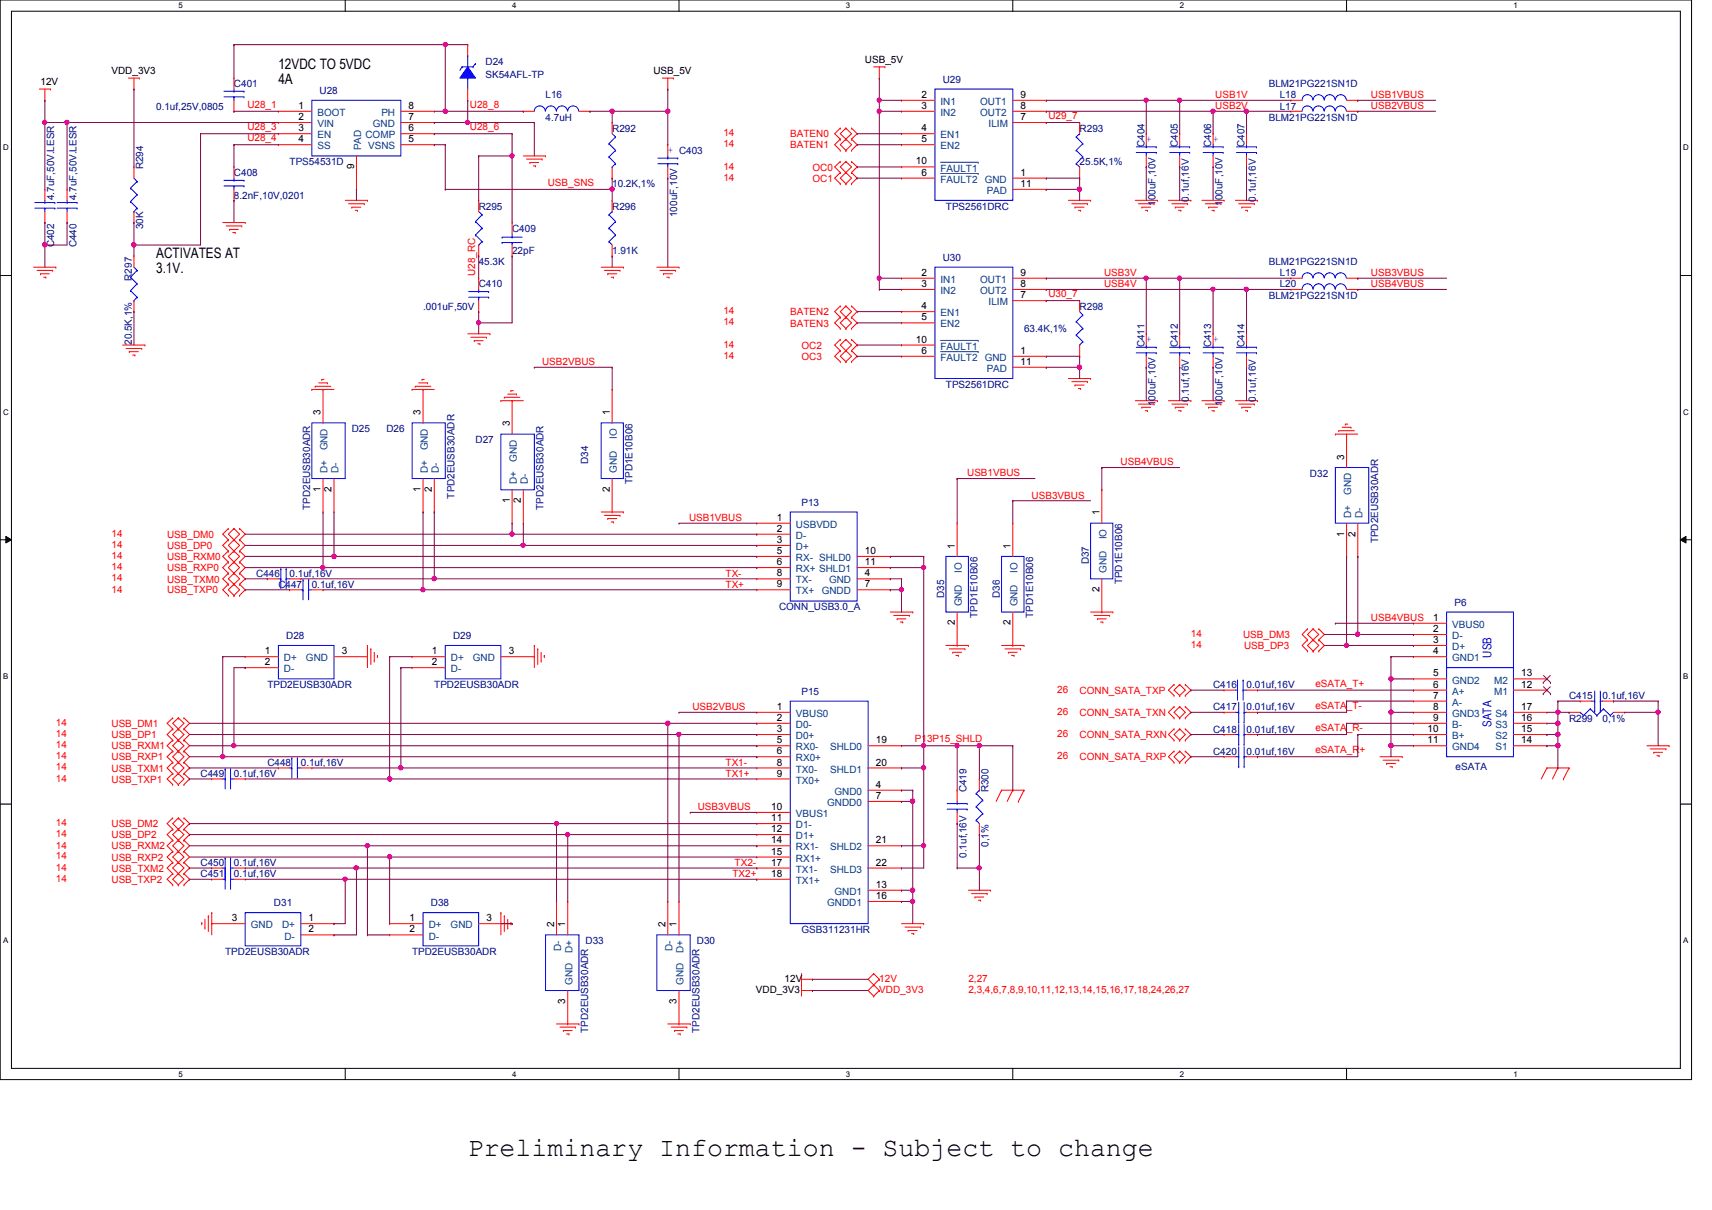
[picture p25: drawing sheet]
<svg xmlns="http://www.w3.org/2000/svg" width="297mm" height="210mm" viewBox="0 0 297 210" stroke-linecap="round" stroke-linejoin="round" font-family="sans-serif">
<defs><g id="words">
<text font-size="4.6" x="81.1" y="200.6">Preliminary Information - Subject to change</text>
<g font-size="2.5">
<text x="48.3" y="12">12VDC TO 5VDC</text>
<text x="48.3" y="14.5">4A</text>
<text x="27.1" y="44.8">ACTIVATES AT</text>
<text x="27.1" y="47.4">3.1V.</text>
</g>
<g font-size="2.1" fill="#00f">
<text x="258.8" y="114.1" transform="rotate(-90 258.8 114.1)">USB</text>
<text x="258.8" y="126.1" transform="rotate(-90 258.8 126.1)">SATA</text>
</g>
<g font-size="1.7" fill="#000080">
<text x="84.2" y="11.3">D24</text>
<text x="40.6" y="15.2">C401</text>
<text x="55.5" y="16.3">U28</text>
<text x="84.2" y="13.6">SK54AFL-TP</text>
<text x="94.7" y="17.1">L16</text>
<text x="163.6" y="14.4">U29</text>
<text x="220.1" y="15.2">BLM21PG221SN1D</text>
<text x="222" y="17.1">L18</text>
<text x="27.1" y="19">0.1uf,25V,0805</text>
<text x="94.7" y="20.9">4.7uH</text>
<text x="106.2" y="22.9">R292</text>
<text x="187.3" y="22.9">R293</text>
<text x="220.1" y="20.9">BLM21PG221SN1D</text>
<text x="222" y="19">L17</text>
<text x="24.8" y="29.4" transform="rotate(-90 24.8 29.4)">R294</text>
<text x="50.2" y="28.7">TPS54531D</text>
<text x="187.3" y="28.7">25.5K,1%</text>
<text x="198.6" y="25.5" transform="rotate(-90 198.6 25.5)">C404</text>
<text x="204.3" y="25.5" transform="rotate(-90 204.3 25.5)">C405</text>
<text x="210.1" y="25.5" transform="rotate(-90 210.1 25.5)">C406</text>
<text x="215.9" y="25.5" transform="rotate(-90 215.9 25.5)">C407</text>
<text x="9.4" y="34.8" transform="rotate(-90 9.4 34.8)">4.7uF,50V.LESR</text>
<text x="13.2" y="34.8" transform="rotate(-90 13.2 34.8)">4.7uF,50V.LESR</text>
<text x="40.6" y="30.6">C408</text>
<text x="40.6" y="34.5">8.2nF,10V,0201</text>
<text x="106.2" y="32.5">10.2K,1%</text>
<text x="200.5" y="35.7" transform="rotate(-90 200.5 35.7)">100uF,10V</text>
<text x="206.3" y="35" transform="rotate(-90 206.3 35)">0.1uf,16V</text>
<text x="212.1" y="35.7" transform="rotate(-90 212.1 35.7)">100uF,10V</text>
<text x="217.9" y="35" transform="rotate(-90 217.9 35)">0.1uf,16V</text>
<text x="24.8" y="39.8" transform="rotate(-90 24.8 39.8)">30K</text>
<text x="83.1" y="36.4">R295</text>
<text x="88.9" y="40.2">C409</text>
<text x="106.2" y="36.4">R296</text>
<text x="117.5" y="37.7" transform="rotate(-90 117.5 37.7)">100uF,10V</text>
<text x="164.1" y="36.4">TPS2561DRC</text>
<text x="9.4" y="42.9" transform="rotate(-90 9.4 42.9)">C402</text>
<text x="13.2" y="42.9" transform="rotate(-90 13.2 42.9)">C440</text>
<text x="83.1" y="46">45.3K</text>
<text x="88.9" y="44.1">22pF</text>
<text x="106.2" y="44.1">1.91K</text>
<text x="163.6" y="45.3">U30</text>
<text x="220.1" y="46">BLM21PG221SN1D</text>
<text x="222" y="48">L19</text>
<text x="22.9" y="48.7" transform="rotate(-90 22.9 48.7)">R297</text>
<text x="73.4" y="53.8">.001uF,50V</text>
<text x="83.1" y="49.9">C410</text>
<text x="187.3" y="53.8">R298</text>
<text x="220.1" y="51.8">BLM21PG221SN1D</text>
<text x="222" y="49.9">L20</text>
<text x="22.9" y="59.9" transform="rotate(-90 22.9 59.9)">20.5K,1%</text>
<text x="177.7" y="57.6">63.4K,1%</text>
<text x="198.6" y="60.2" transform="rotate(-90 198.6 60.2)">C411</text>
<text x="204.3" y="60.2" transform="rotate(-90 204.3 60.2)">C412</text>
<text x="210.1" y="60.2" transform="rotate(-90 210.1 60.2)">C413</text>
<text x="215.9" y="60.2" transform="rotate(-90 215.9 60.2)">C414</text>
<text x="164.1" y="67.3">TPS2561DRC</text>
<text x="200.5" y="70.5" transform="rotate(-90 200.5 70.5)">100uF,10V</text>
<text x="206.3" y="69.7" transform="rotate(-90 206.3 69.7)">0.1uf,16V</text>
<text x="212.1" y="70.5" transform="rotate(-90 212.1 70.5)">100uF,10V</text>
<text x="217.9" y="69.7" transform="rotate(-90 217.9 69.7)">0.1uf,16V</text>
<text x="61" y="75">D25</text>
<text x="67.1" y="75">D26</text>
<text x="82.5" y="76.9">D27</text>
<text x="102.1" y="80.5" transform="rotate(-90 102.1 80.5)">D34</text>
<text x="109.8" y="84" transform="rotate(-90 109.8 84)">TPD1E10B06</text>
<text x="227.3" y="82.7">D32</text>
<text x="53.8" y="88.4" transform="rotate(-90 53.8 88.4)">TPD2EUSB30ADR</text>
<text x="78.9" y="86.5" transform="rotate(-90 78.9 86.5)">TPD2EUSB30ADR</text>
<text x="94.3" y="88.4" transform="rotate(-90 94.3 88.4)">TPD2EUSB30ADR</text>
<text x="139.1" y="87.7">P13</text>
<text x="239.1" y="94.2" transform="rotate(-90 239.1 94.2)">TPD2EUSB30ADR</text>
<text x="44.4" y="100.1">C446</text>
<text x="50.2" y="100.1">0.1uf,16V</text>
<text x="188.9" y="97.9" transform="rotate(-90 188.9 97.9)">D37</text>
<text x="194.7" y="101.3" transform="rotate(-90 194.7 101.3)">TPD1E10B06</text>
<text x="48.3" y="102">C447</text>
<text x="54.1" y="102">0.1uf,16V</text>
<text x="135.2" y="105.9">CONN_USB3.0_A</text>
<text x="163.8" y="103.7" transform="rotate(-90 163.8 103.7)">D35</text>
<text x="169.6" y="107.1" transform="rotate(-90 169.6 107.1)">TPD1E10B06</text>
<text x="173.5" y="103.7" transform="rotate(-90 173.5 103.7)">D36</text>
<text x="179.3" y="107.1" transform="rotate(-90 179.3 107.1)">TPD1E10B06</text>
<text x="252.3" y="105.1">P6</text>
<text x="49.7" y="110.9">D28</text>
<text x="78.6" y="110.9">D29</text>
<text x="46.4" y="119.4">TPD2EUSB30ADR</text>
<text x="75.4" y="119.4">TPD2EUSB30ADR</text>
<text x="210.5" y="119.4">C416</text>
<text x="216.3" y="119.4">0.01uf,16V</text>
<text x="139.1" y="120.5">P15</text>
<text x="210.5" y="123.2">C417</text>
<text x="216.3" y="123.2">0.01uf,16V</text>
<text x="272.2" y="121.3">C415</text>
<text x="272.2" y="125.2">R299</text>
<text x="278" y="121.3">0.1uf,16V</text>
<text x="278" y="125.2">0,1%</text>
<text x="210.5" y="131">C420</text>
<text x="210.5" y="127.1">C418</text>
<text x="216.3" y="131">0.01uf,16V</text>
<text x="216.3" y="127.1">0.01uf,16V</text>
<text x="34.8" y="134.8">C449</text>
<text x="40.6" y="134.8">0.1uf,16V</text>
<text x="46.4" y="132.9">C448</text>
<text x="52.2" y="132.9">0.1uf,16V</text>
<text x="167.7" y="137.5" transform="rotate(-90 167.7 137.5)">C419</text>
<text x="171.5" y="137.5" transform="rotate(-90 171.5 137.5)">R300</text>
<text x="252.6" y="133.6">eSATA</text>
<text x="167.7" y="148.8" transform="rotate(-90 167.7 148.8)">0.1uf,16V</text>
<text x="171.5" y="146.9" transform="rotate(-90 171.5 146.9)">0,1%</text>
<text x="34.8" y="150.3">C450</text>
<text x="34.8" y="152.2">C451</text>
<text x="40.6" y="150.3">0.1uf,16V</text>
<text x="40.6" y="152.2">0.1uf,16V</text>
<text x="47.5" y="157.2">D31</text>
<text x="74.8" y="157.2">D38</text>
<text x="139.1" y="161.8">GSB311231HR</text>
<text x="39.1" y="165.7">TPD2EUSB30ADR</text>
<text x="71.5" y="165.7">TPD2EUSB30ADR</text>
<text x="101.6" y="163.8">D33</text>
<text x="120.9" y="163.8">D30</text>
<text x="102.1" y="179.2" transform="rotate(-90 102.1 179.2)">TPD2EUSB30ADR</text>
<text x="121.4" y="179.2" transform="rotate(-90 121.4 179.2)">TPD2EUSB30ADR</text>
</g>
<g font-size="1.7">
<text x="150.1" y="10.9">USB_5V</text>
<text x="7" y="14.7">12V</text>
<text x="19.3" y="12.8">VDD_3V3</text>
<text x="113.4" y="12.8">USB_5V</text>
<text x="159.9" y="17">2</text>
<text x="177.1" y="17">9</text>
<text x="51.8" y="18.9">1</text>
<text x="51.8" y="20.8">2</text>
<text x="51.8" y="22.8">3</text>
<text x="70.9" y="22.8">6</text>
<text x="70.9" y="18.9">8</text>
<text x="70.9" y="20.8">7</text>
<text x="159.9" y="18.9">3</text>
<text x="159.9" y="22.8">4</text>
<text x="177.1" y="18.9">8</text>
<text x="177.1" y="20.8">7</text>
<text x="51.8" y="24.7">4</text>
<text x="61.4" y="29.4" transform="rotate(-90 61.4 29.4)">9</text>
<text x="70.9" y="24.7">5</text>
<text x="158.9" y="28.5">10</text>
<text x="159.9" y="24.7">5</text>
<text x="159.9" y="30.5">6</text>
<text x="177.1" y="30.5">1</text>
<text x="177.1" y="32.4">11</text>
<text x="159.9" y="47.8">2</text>
<text x="177.1" y="47.8">9</text>
<text x="159.9" y="49.8">3</text>
<text x="159.9" y="53.6">4</text>
<text x="177.1" y="49.8">8</text>
<text x="177.1" y="51.7">7</text>
<text x="158.9" y="59.4">10</text>
<text x="159.9" y="55.6">5</text>
<text x="159.9" y="61.4">6</text>
<text x="177.1" y="61.4">1</text>
<text x="177.1" y="63.3">11</text>
<text x="55.6" y="72" transform="rotate(-90 55.6 72)">3</text>
<text x="73" y="72" transform="rotate(-90 73 72)">3</text>
<text x="88.4" y="74" transform="rotate(-90 88.4 74)">3</text>
<text x="105.8" y="72" transform="rotate(-90 105.8 72)">1</text>
<text x="233.2" y="79.8" transform="rotate(-90 233.2 79.8)">3</text>
<text x="55.6" y="85.3" transform="rotate(-90 55.6 85.3)">1</text>
<text x="57.5" y="85.3" transform="rotate(-90 57.5 85.3)">2</text>
<text x="73" y="85.3" transform="rotate(-90 73 85.3)">1</text>
<text x="74.9" y="85.3" transform="rotate(-90 74.9 85.3)">2</text>
<text x="88.4" y="87.3" transform="rotate(-90 88.4 87.3)">1</text>
<text x="90.4" y="87.3" transform="rotate(-90 90.4 87.3)">2</text>
<text x="105.8" y="85.3" transform="rotate(-90 105.8 85.3)">2</text>
<text x="190.8" y="89.4" transform="rotate(-90 190.8 89.4)">1</text>
<text x="134.8" y="90.3">1</text>
<text x="134.8" y="94.2">3</text>
<text x="134.8" y="92.2">2</text>
<text x="165.6" y="95.2" transform="rotate(-90 165.6 95.2)">1</text>
<text x="175.3" y="95.2" transform="rotate(-90 175.3 95.2)">1</text>
<text x="233.2" y="93.1" transform="rotate(-90 233.2 93.1)">1</text>
<text x="235.2" y="93.1" transform="rotate(-90 235.2 93.1)">2</text>
<text x="134.8" y="96.1">5</text>
<text x="134.8" y="98">6</text>
<text x="134.8" y="100">8</text>
<text x="134.8" y="101.9">9</text>
<text x="150.1" y="101.9">7</text>
<text x="150.1" y="96.1">10</text>
<text x="150.1" y="100">4</text>
<text x="150.1" y="98">11</text>
<text x="190.8" y="102.7" transform="rotate(-90 190.8 102.7)">2</text>
<text x="248.7" y="107.7">1</text>
<text x="46" y="113.5">1</text>
<text x="59.3" y="113.5">3</text>
<text x="74.9" y="113.5">1</text>
<text x="88.3" y="113.5">3</text>
<text x="165.6" y="108.5" transform="rotate(-90 165.6 108.5)">2</text>
<text x="175.3" y="108.5" transform="rotate(-90 175.3 108.5)">2</text>
<text x="248.7" y="109.6">2</text>
<text x="248.7" y="111.5">3</text>
<text x="248.7" y="113.5">4</text>
<text x="46" y="115.4">2</text>
<text x="74.9" y="115.4">2</text>
<text x="248.7" y="117.3">5</text>
<text x="248.7" y="119.3">6</text>
<text x="263.9" y="119.3">12</text>
<text x="263.9" y="117.3">13</text>
<text x="134.8" y="123.1">1</text>
<text x="134.8" y="125.1">2</text>
<text x="248.7" y="121.2">7</text>
<text x="248.7" y="123.1">8</text>
<text x="248.7" y="125.1">9</text>
<text x="263.9" y="125.1">16</text>
<text x="263.9" y="123.1">17</text>
<text x="134.8" y="127">3</text>
<text x="134.8" y="130.9">6</text>
<text x="134.8" y="128.9">5</text>
<text x="152" y="128.9">19</text>
<text x="247.7" y="127">10</text>
<text x="247.7" y="128.9">11</text>
<text x="263.9" y="128.9">14</text>
<text x="263.9" y="127">15</text>
<text x="134.8" y="134.7">9</text>
<text x="134.8" y="132.8">8</text>
<text x="152" y="136.7">4</text>
<text x="152" y="132.8">20</text>
<text x="133.8" y="140.5">10</text>
<text x="133.8" y="142.5">11</text>
<text x="152" y="138.6">7</text>
<text x="133.8" y="144.4">12</text>
<text x="133.8" y="146.3">14</text>
<text x="133.8" y="148.3">15</text>
<text x="152" y="146.3">21</text>
<text x="133.8" y="152.1">18</text>
<text x="133.8" y="150.2">17</text>
<text x="152" y="154">13</text>
<text x="152" y="156">16</text>
<text x="152" y="150.2">22</text>
<text x="40.2" y="159.8">3</text>
<text x="53.5" y="159.8">1</text>
<text x="53.5" y="161.8">2</text>
<text x="71.1" y="159.8">1</text>
<text x="71.1" y="161.8">2</text>
<text x="84.4" y="159.8">3</text>
<text x="96.1" y="160.8" transform="rotate(-90 96.1 160.8)">2</text>
<text x="98.1" y="160.8" transform="rotate(-90 98.1 160.8)">1</text>
<text x="115.4" y="160.8" transform="rotate(-90 115.4 160.8)">2</text>
<text x="117.4" y="160.8" transform="rotate(-90 117.4 160.8)">1</text>
<text x="131.1" y="172.3">VDD_3V3</text>
<text x="136.1" y="170.3">12V</text>
<text x="98.1" y="174.2" transform="rotate(-90 98.1 174.2)">3</text>
<text x="117.4" y="174.2" transform="rotate(-90 117.4 174.2)">3</text>
</g>
<g font-size="1.7" fill="#f00">
<text x="210.9" y="17">USB1V</text>
<text x="237.9" y="17">USB1VBUS</text>
<text x="42.9" y="22.6">U28_3</text>
<text x="42.9" y="18.7">U28_1</text>
<text x="81.5" y="22.6">U28_6</text>
<text x="81.5" y="18.7">U28_8</text>
<text x="125.5" y="23.6">14</text>
<text x="137.1" y="23.8">BATEN0</text>
<text x="181.9" y="20.7">U29_7</text>
<text x="210.9" y="18.9">USB2V</text>
<text x="237.9" y="18.9">USB2VBUS</text>
<text x="42.9" y="24.5">U28_4</text>
<text x="125.5" y="25.6">14</text>
<text x="125.5" y="29.4">14</text>
<text x="137.1" y="25.7">BATEN1</text>
<text x="141" y="29.6">OC0</text>
<text x="95" y="32.3">USB_SNS</text>
<text x="125.5" y="31.4">14</text>
<text x="141" y="31.5">OC1</text>
<text x="82.5" y="47.9" transform="rotate(-90 82.5 47.9)">U28_RC</text>
<text x="191.6" y="47.9">USB3V</text>
<text x="237.9" y="47.9">USB3VBUS</text>
<text x="181.9" y="51.6">U30_7</text>
<text x="191.6" y="49.8">USB4V</text>
<text x="237.9" y="49.8">USB4VBUS</text>
<text x="125.5" y="54.5">14</text>
<text x="125.5" y="56.4">14</text>
<text x="137.1" y="54.7">BATEN2</text>
<text x="137.1" y="56.6">BATEN3</text>
<text x="94.1" y="63.3">USB2VBUS</text>
<text x="125.5" y="60.3">14</text>
<text x="125.5" y="62.2">14</text>
<text x="139.1" y="60.5">OC2</text>
<text x="139.1" y="62.4">OC3</text>
<text x="167.8" y="82.6">USB1VBUS</text>
<text x="194.4" y="80.7">USB4VBUS</text>
<text x="179" y="86.5">USB3VBUS</text>
<text x="19.3" y="95">14</text>
<text x="19.3" y="93.1">14</text>
<text x="29" y="95.2">USB_DP0</text>
<text x="29" y="93.3">USB_DM0</text>
<text x="119.5" y="90.4">USB1VBUS</text>
<text x="19.3" y="98.9">14</text>
<text x="19.3" y="97">14</text>
<text x="19.3" y="100.8">14</text>
<text x="29" y="99.1">USB_RXP0</text>
<text x="29" y="97.2">USB_RXM0</text>
<text x="29" y="101">USB_TXM0</text>
<text x="125.9" y="101.9">TX+</text>
<text x="125.9" y="100">TX-</text>
<text x="19.3" y="102.8">14</text>
<text x="29" y="103">USB_TXP0</text>
<text x="237.9" y="107.7">USB4VBUS</text>
<text x="206.6" y="112.4">14</text>
<text x="206.6" y="110.5">14</text>
<text x="215.7" y="110.7">USB_DM3</text>
<text x="215.9" y="112.6">USB_DP3</text>
<text x="228.2" y="119.1">eSATA_T+</text>
<text x="9.7" y="125.9">14</text>
<text x="120.1" y="123.2">USB2VBUS</text>
<text x="183.4" y="120.1">26</text>
<text x="183.4" y="124">26</text>
<text x="187.3" y="120.4">CONN_SATA_TXP</text>
<text x="187.3" y="124.2">CONN_SATA_TXN</text>
<text x="228.2" y="123">eSATA_T-</text>
<text x="9.7" y="127.9">14</text>
<text x="9.7" y="131.7">14</text>
<text x="9.7" y="129.8">14</text>
<text x="19.3" y="126.2">USB_DM1</text>
<text x="19.3" y="128.1">USB_DP1</text>
<text x="19.3" y="131.9">USB_RXP1</text>
<text x="19.3" y="130">USB_RXM1</text>
<text x="158.7" y="128.8">P13P15_SHLD</text>
<text x="183.4" y="127.9">26</text>
<text x="183.4" y="131.7">26</text>
<text x="187.3" y="128.1">CONN_SATA_RXN</text>
<text x="187.3" y="131.9">CONN_SATA_RXP</text>
<text x="228.2" y="126.8">eSATA_R-</text>
<text x="228.2" y="130.7">eSATA_R+</text>
<text x="9.7" y="135.6">14</text>
<text x="9.7" y="133.6">14</text>
<text x="19.3" y="135.8">USB_TXP1</text>
<text x="19.3" y="133.9">USB_TXM1</text>
<text x="125.9" y="134.7">TX1+</text>
<text x="125.9" y="132.8">TX1-</text>
<text x="9.7" y="143.3">14</text>
<text x="19.3" y="143.5">USB_DM2</text>
<text x="121.1" y="140.5">USB3VBUS</text>
<text x="9.7" y="145.2">14</text>
<text x="9.7" y="149.1">14</text>
<text x="9.7" y="147.2">14</text>
<text x="19.3" y="145.5">USB_DP2</text>
<text x="19.3" y="149.3">USB_RXP2</text>
<text x="19.3" y="147.4">USB_RXM2</text>
<text x="9.7" y="153">14</text>
<text x="9.7" y="151">14</text>
<text x="19.3" y="153.2">USB_TXP2</text>
<text x="19.3" y="151.2">USB_TXM2</text>
<text x="127.1" y="152.1">TX2+</text>
<text x="127.5" y="150.2">TX2-</text>
<text x="152.6" y="172.3">VDD_3V3</text>
<text x="152.6" y="170.3">12V</text>
<text x="168" y="172.3">2,3,4,6,7,8,9,10,11,12,13,14,15,16,17,18,24,26,27</text>
<text x="168" y="170.3">2,27</text>
</g>
<g font-size="1.7" fill="#004080">
<text x="55.1" y="20.1">BOOT</text>
<text x="55.1" y="22.1">VIN</text>
<text x="64.7" y="22.1">GND</text>
<text x="66.2" y="20.1">PH</text>
<text x="163.2" y="18.2">IN1</text>
<text x="163.2" y="20.1">IN2</text>
<text x="170" y="18.2">OUT1</text>
<text x="170" y="20.1">OUT2</text>
<text x="171.5" y="22.1">ILIM</text>
<text x="55.1" y="24">EN</text>
<text x="55.1" y="25.9">SS</text>
<text x="62.7" y="26.1" transform="rotate(-90 62.7 26.1)">PAD</text>
<text x="63.4" y="24">COMP</text>
<text x="63.9" y="25.9">VSNS</text>
<text x="163.2" y="24">EN1</text>
<text x="163.2" y="25.9">EN2</text>
<text x="163.2" y="29.8">FAULT1</text>
<text x="163.2" y="31.7">FAULT2</text>
<text x="170.9" y="31.7">GND</text>
<text x="171.2" y="33.7">PAD</text>
<text x="163.2" y="49.1">IN1</text>
<text x="163.2" y="51">IN2</text>
<text x="170" y="49.1">OUT1</text>
<text x="170" y="51">OUT2</text>
<text x="171.5" y="53">ILIM</text>
<text x="163.2" y="54.9">EN1</text>
<text x="163.2" y="56.8">EN2</text>
<text x="163.2" y="60.7">FAULT1</text>
<text x="163.2" y="62.6">FAULT2</text>
<text x="170.9" y="62.6">GND</text>
<text x="171.2" y="64.5">PAD</text>
<text x="107" y="76.2" transform="rotate(-90 107 76.2)">IO</text>
<text x="56.9" y="82" transform="rotate(-90 56.9 82)">D+</text>
<text x="56.9" y="78.1" transform="rotate(-90 56.9 78.1)">GND</text>
<text x="58.8" y="82" transform="rotate(-90 58.8 82)">D-</text>
<text x="74.2" y="82" transform="rotate(-90 74.2 82)">D+</text>
<text x="74.2" y="78.1" transform="rotate(-90 74.2 78.1)">GND</text>
<text x="76.2" y="82" transform="rotate(-90 76.2 82)">D-</text>
<text x="89.7" y="84" transform="rotate(-90 89.7 84)">D+</text>
<text x="89.7" y="80.1" transform="rotate(-90 89.7 80.1)">GND</text>
<text x="91.6" y="84" transform="rotate(-90 91.6 84)">D-</text>
<text x="107" y="82" transform="rotate(-90 107 82)">GND</text>
<text x="234.4" y="89.8" transform="rotate(-90 234.4 89.8)">D+</text>
<text x="234.4" y="85.9" transform="rotate(-90 234.4 85.9)">GND</text>
<text x="236.4" y="89.8" transform="rotate(-90 236.4 89.8)">D-</text>
<text x="138.1" y="91.6">USBVDD</text>
<text x="138.1" y="95.4">D+</text>
<text x="138.1" y="93.5">D-</text>
<text x="192" y="93.6" transform="rotate(-90 192 93.6)">IO</text>
<text x="138.1" y="97.3">RX- SHLD0</text>
<text x="138.1" y="99.3">RX+ SHLD1</text>
<text x="138.1" y="101.2">TX-</text>
<text x="143.8" y="101.2">GND</text>
<text x="166.9" y="99.3" transform="rotate(-90 166.9 99.3)">IO</text>
<text x="176.5" y="99.3" transform="rotate(-90 176.5 99.3)">IO</text>
<text x="192" y="99.4" transform="rotate(-90 192 99.4)">GND</text>
<text x="138.1" y="103.1">TX+</text>
<text x="142.6" y="103.1">GNDD</text>
<text x="166.9" y="105.2" transform="rotate(-90 166.9 105.2)">GND</text>
<text x="176.5" y="105.2" transform="rotate(-90 176.5 105.2)">GND</text>
<text x="252" y="108.9">VBUS0</text>
<text x="252" y="110.9">D-</text>
<text x="252" y="112.8">D+</text>
<text x="49.3" y="114.7">D+</text>
<text x="49.3" y="116.6">D-</text>
<text x="53.1" y="114.7">GND</text>
<text x="78.2" y="114.7">D+</text>
<text x="78.2" y="116.6">D-</text>
<text x="82" y="114.7">GND</text>
<text x="252" y="114.7">GND1</text>
<text x="252" y="118.6">GND2</text>
<text x="259.2" y="118.6">M2</text>
<text x="138.1" y="124.4">VBUS0</text>
<text x="252" y="120.5">A+</text>
<text x="252" y="122.4">A-</text>
<text x="252" y="124.4">GND3</text>
<text x="259.2" y="120.5">M1</text>
<text x="259.5" y="124.4">S4</text>
<text x="138.1" y="128.2">D0+</text>
<text x="138.1" y="126.3">D0-</text>
<text x="138.1" y="130.2">RX0-</text>
<text x="144" y="130.2">SHLD0</text>
<text x="252" y="126.3">B-</text>
<text x="252" y="128.2">B+</text>
<text x="252" y="130.2">GND4</text>
<text x="259.5" y="130.2">S1</text>
<text x="259.5" y="128.2">S2</text>
<text x="259.5" y="126.3">S3</text>
<text x="138.1" y="132.1">RX0+</text>
<text x="138.1" y="135.9">TX0+</text>
<text x="138.1" y="134">TX0-</text>
<text x="144" y="134">SHLD1</text>
<text x="144.8" y="137.9">GND0</text>
<text x="138.1" y="141.7">VBUS1</text>
<text x="138.1" y="143.7">D1-</text>
<text x="143.5" y="139.8">GNDD0</text>
<text x="138.1" y="145.6">D1+</text>
<text x="138.1" y="147.5">RX1-</text>
<text x="138.1" y="149.5">RX1+</text>
<text x="144" y="147.5">SHLD2</text>
<text x="138.1" y="153.3">TX1+</text>
<text x="138.1" y="151.4">TX1-</text>
<text x="144" y="151.4">SHLD3</text>
<text x="144.8" y="155.2">GND1</text>
<text x="43.5" y="161">GND</text>
<text x="48.9" y="161">D+</text>
<text x="74.4" y="161">D+</text>
<text x="78.2" y="161">GND</text>
<text x="143.5" y="157.2">GNDD1</text>
<text x="49.4" y="163">D-</text>
<text x="74.4" y="163">D-</text>
<text x="97.4" y="165" transform="rotate(-90 97.4 165)">D-</text>
<text x="99.3" y="165.4" transform="rotate(-90 99.3 165.4)">D+</text>
<text x="116.7" y="165" transform="rotate(-90 116.7 165)">D-</text>
<text x="118.6" y="165.4" transform="rotate(-90 118.6 165.4)">D+</text>
<text x="99.3" y="170.9" transform="rotate(-90 99.3 170.9)">GND</text>
<text x="118.6" y="170.9" transform="rotate(-90 118.6 170.9)">GND</text>
</g>
<g font-size="1.7" fill="#00f">
<text x="115.9" y="26.5">+ C403</text>
<text x="198.9" y="24.6">+</text>
<text x="210.5" y="24.6">+</text>
<text x="198.9" y="59.3">+</text>
<text x="210.5" y="59.3">+</text>
</g>
<g font-size="1.4">
<text x="30.9" y="1.4">5</text>
<text x="88.9" y="1.4">4</text>
<text x="146.8" y="1.4">3</text>
<text x="204.7" y="1.4">2</text>
<text x="262.6" y="1.4">1</text>
<text x=".5" y="26.1">D</text>
<text x="292.1" y="26.1">D</text>
<text x=".5" y="71.9">C</text>
<text x="292.1" y="71.9">C</text>
<text x=".5" y="117.8">B</text>
<text x="292.1" y="117.8">B</text>
<text x=".5" y="163.6">A</text>
<text x="292.1" y="163.6">A</text>
<text x="30.9" y="186.8">5</text>
<text x="88.9" y="186.8">4</text>
<text x="146.8" y="186.8">3</text>
<text x="204.7" y="186.8">2</text>
<text x="262.6" y="186.8">1</text>
</g>
</g></defs>
<path d="M0 0h293.5v187.3h-293.5zM2 1.9h289.5v183.4h-289.5z" fill="none" stroke="#000" stroke-width=".17"/>
<g fill="#fff">
<path d="M30.9 .2h.8v1.5h-.8z"/>
<path d="M30.9 185.5h.8v1.6h-.8z"/>
</g>
<path d="M59.9 0v1.9M59.9 185.3v2" fill="none" stroke="#000" stroke-width=".17"/>
<g fill="#fff">
<path d="M88.9 .2h.7v1.5h-.7z"/>
<path d="M88.9 185.5h.7v1.6h-.7z"/>
</g>
<path d="M117.8 0v1.9M117.8 185.3v2" fill="none" stroke="#000" stroke-width=".17"/>
<g fill="#fff">
<path d="M146.8 .2h.7v1.5h-.7z"/>
<path d="M146.8 185.5h.7v1.6h-.7z"/>
</g>
<path d="M175.7 0v1.9M175.7 185.3v2" fill="none" stroke="#000" stroke-width=".17"/>
<g fill="#fff">
<path d="M204.7 .2h.7v1.5h-.7z"/>
<path d="M204.7 185.5h.7v1.6h-.7z"/>
</g>
<path d="M233.6 0v1.9M233.6 185.3v2" fill="none" stroke="#000" stroke-width=".17"/>
<g fill="#fff">
<path d="M262.6 .2h.8v1.5h-.8z"/>
<path d="M262.6 185.5h.8v1.6h-.8z"/>
<path d="M.5 24.8h1v1.6h-1z"/>
<path d="M292.1 24.8h.9v1.6h-.9z"/>
<path d="M.5 70.7h1v1.5h-1z"/>
<path d="M292.1 70.7h.9v1.5h-.9z"/>
</g>
<path d="M0 47.8h2M291.5 47.8h2" fill="none" stroke="#000" stroke-width=".17"/>
<g fill="#fff">
<path d="M.5 116.5h.9v1.6h-.9z"/>
<path d="M292.1 116.5h.8v1.6h-.8z"/>
</g>
<path d="M0 93.6h2M1 93l1 .6-1 .6zM291.5 93.6l1-.6v1.2zM291.5 93.6h2" fill="none" stroke="#000" stroke-width=".17"/>
<path d="M1 93l1 .6-1 .6zM291.5 93.6l1-.6v1.2z" fill="#000"/>
<g fill="#fff">
<path d="M.5 162.4h.9v1.5h-.9z"/>
<path d="M292.1 162.4h.8v1.5h-.8z"/>
</g>
<path d="M0 139.5h2M291.5 139.5h2" fill="none" stroke="#000" stroke-width=".17"/>
<g fill="none" stroke="#f00" stroke-width=".17">
<path d="M6.8 15.5h2M7.8 17.4h.1M7.8 15.5v1.9M8.8 15.5h.1M22.3 13.5h1.9M23.2 15.5h.1M23.2 13.5v2M24.2 13.5h.1M90.8 19.3h.1M90.8 19.3h1.9M100.5 19.3h1.9M102.4 19.3h.1"/>
<path d="M114.9 13.5h1.9M115.9 15.5h.1M115.9 13.5v2M116.8 13.5h.1M151.6 11.6h1.9M152.6 13.5h.1M152.6 11.6v1.9M153.5 11.6h.1M11.6 32.9h.1M11.6 38.6h.1M11.6 32.9v1.9M11.6 36.7v1.9"/>
<path d="M38.6 38.6h3.9M39.2 39.2h2.7M39.8 39.8h.1M39.8 39.8h1.6M41.9 39.2h.1M42.5 38.6h.1M59.9 34.8h3.9M60.5 35.3h2.7M61 35.9h.1M61 35.9h1.6M61.6 36.5h.4M62 36.5h.1"/>
<path d="M63.2 35.3h.1M63.8 34.8h.1M90.8 27.1h3.9M91.4 27.6h2.7M91.9 28.2h.1M91.9 28.2h1.6M92.5 28.8h.4M92.9 28.8h.1M94.1 27.6h.1M94.7 27.1h.1M145.8 22.2h.1M145.8 24.1h.1"/>
<path d="M145.8 26.1h.1M145.8 28h.1M145.8 29.9h.1M145.8 31.9h.1M145.8 22.2l-1 1 1 .9M145.8 29.9l-1 1 1 1M145.8 24.1l-1 1 1 1M145.8 28l-1 1 1 .9M146.8 24.1h.1M146.8 22.2h.1M146.8 26.1h.1M146.8 29.9h.1"/>
<path d="M146.8 28h.1M146.8 31.9h.1M146.8 22.2l-1 1 1 .9M146.8 22.2l.9 1-.9 .9M146.8 24.1l-1 1 1 1M146.8 24.1l.9 1-.9 1M146.8 28l-1 1 1.9 1.9-.9 1M146.8 28l.9 1-1.9 1.9 1 1M147.7 22.2h.1M147.7 24.1h.1M147.7 26.1h.1M147.7 28h.1"/>
<path d="M147.7 29.9h.1M147.7 31.9h.1M147.7 29.9l1 1-1 1M147.7 22.2l1 1-1 .9M147.7 24.1l1 1-1 1M147.7 28l1 1-1 .9M185.4 34.8h3.8M186 35.3h2.7M186.5 35.9h.1M186.5 35.9h1.6M187.1 36.5h.4M187.5 36.5h.1"/>
<path d="M188.7 35.3h.1M189.2 34.8h.1M197 34.8h3.8M197.5 35.3h2.7M198.1 35.9h.1M198.1 35.9h1.5M198.7 36.5h.4M199.1 36.5h.1M200.2 35.3h.1M200.8 34.8h.1M202.7 34.8h3.9M203.3 35.3h2.7"/>
<path d="M203.9 35.9h.1M203.9 35.9h1.5M204.5 36.5h.4M204.9 36.5h.1M206 35.3h.1M206.6 34.8h.1M208.5 34.8h3.9M209.1 35.3h2.7M209.7 35.9h.1M209.7 35.9h1.5M210.3 36.5h.3M210.6 36.5h.1"/>
<path d="M211.8 35.3h.1M212.4 34.8h.1M214.3 34.8h3.9M214.9 35.3h2.7M215.5 35.9h.1M215.5 35.9h1.5M216.1 36.5h.3M216.4 36.5h.1M217.6 35.3h.1M218.2 34.8h.1M5.8 46.4h3.9M6.4 46.9h2.7"/>
<path d="M7 47.5h.1M7 47.5h1.5M7.6 48.1h.4M8 48.1h.1M9.1 46.9h.1M9.7 46.4h.1M21.3 59.9h3.8M25.1 59.9h.1M40.4 40.3h.4M40.8 40.3h.1M81.1 57.9h3.9M81.7 58.5h2.7"/>
<path d="M82.3 59.1h.1M82.3 59.1h1.5M82.9 59.6h.4M83.3 59.6h.1M84.4 58.5h.1M85 57.9h.1M104.3 46.4h3.9M104.9 46.9h2.7M105.4 47.5h.1M105.4 47.5h1.6M106 48.1h.4M106.4 48.1h.1"/>
<path d="M107.6 46.9h.1M108.2 46.4h.1M114 46.4h3.8M114.5 46.9h2.7M115.1 47.5h.1M115.1 47.5h1.6M115.7 48.1h.4M116.1 48.1h.1M117.2 46.9h.1M117.8 46.4h.1M145.8 53.1h.1M145.8 55h.1"/>
<path d="M145.8 57h.1M145.8 58.9h.1M145.8 53.1l-1 1 1 .9M145.8 55l-1 1 1 1M145.8 58.9l-1 1 1 .9M146.8 55h.1M146.8 53.1h.1M146.8 57h.1M146.8 58.9h.1M146.8 53.1l-1 1 1.9 1.9-.9 1M146.8 53.1l.9 1-1.9 1.9 1 1M146.8 58.9l-1 1 1.9 1.9-.9 .9"/>
<path d="M146.8 58.9l.9 1-1.9 1.9 1 .9M147.7 53.1h.1M147.7 55h.1M147.7 57h.1M147.7 58.9h.1M147.7 53.1l1 1-1 .9M147.7 55l1 1-1 1M147.7 58.9l1 1-1 .9M21.9 60.5h2.7M22.4 61h.1M22.4 61h1.6M23 61.6h.4"/>
<path d="M23.4 61.6h.1M24.6 60.5h.1M54.1 67.6h.1M54.1 67.6h3.9M54.7 67h.1M54.7 67h2.7M55.3 66.4h1.5M55.8 65.8h.1M55.8 65.8h.4M56.8 66.4h.1M71.5 67.6h.1M71.5 67.6h3.8"/>
<path d="M72 67h.1M72 67h2.8M72.6 66.4h1.6M73.2 65.8h.1M73.2 65.8h.4M74.2 66.4h.1M86.9 69.5h.1M86.9 69.5h3.9M87.5 68.9h.1M87.5 68.9h2.7M88.1 68.4h1.5M88.6 67.8h.1"/>
<path d="M88.6 67.8h.5M89.6 68.4h.1M145.8 60.8h.1M145.8 62.7h.1M145.8 60.8l-1 1 1 .9M146.8 60.8h.1M146.8 62.7h.1M147.7 60.8h.1M147.7 62.7h.1M147.7 60.8l1 1-1 .9M185.4 65.7h3.8M186 66.2h2.7"/>
<path d="M186.5 66.8h.1M186.5 66.8h1.6M187.1 67.4h.4M187.5 67.4h.1M188.7 66.2h.1M189.2 65.7h.1M197 69.5h3.8M197.5 70.1h2.7M198.1 70.7h.1M198.1 70.7h1.5M198.7 71.2h.4M199.1 71.2h.1"/>
<path d="M200.2 70.1h.1M200.8 69.5h.1M202.7 69.5h3.9M203.3 70.1h2.7M203.9 70.7h.1M203.9 70.7h1.5M204.5 71.2h.4M204.9 71.2h.1M206 70.1h.1M206.6 69.5h.1M208.5 69.5h3.9M209.1 70.1h2.7"/>
<path d="M209.7 70.7h.1M209.7 70.7h1.5M210.3 71.2h.3M210.6 71.2h.1M211.8 70.1h.1M212.4 69.5h.1M214.3 69.5h3.9M214.9 70.1h2.7M215.5 70.7h.1M215.5 70.7h1.5M216.1 71.2h.3M216.4 71.2h.1"/>
<path d="M217.6 70.1h.1M218.2 69.5h.1M231.7 75.3h.1M231.7 75.3h3.9M232.3 74.7h.1M232.3 74.7h2.7M232.9 74.1h1.5M233.4 73.6h.1M233.4 73.6h.4M234.4 74.1h.1M39.6 93.6h.1M39.6 95.6h.1"/>
<path d="M39.6 91.7h.1M39.6 97.5h.1M39.6 99.4h.1M39.6 93.6l-1 1 1 1M39.6 91.7l-1 1 1 .9M39.6 97.5l-1 1 1 .9M39.6 95.6l-1 .9 1 1M39.6 99.4l-1 1 1 .9M40.6 95.6h.1M40.6 93.6h.1M40.6 91.7h.1M40.6 99.4h.1"/>
<path d="M40.6 97.5h.1M40.6 91.7l1 1-2 1.9 1 1M40.6 91.7l-1 1 2 1.9-1 1M40.6 95.6l1 .9-2 2 1 .9M40.6 95.6l-1 .9 2 2-2 1.9 1 .9M40.6 99.4l1 1-1 .9M41.6 93.6h.1M41.6 95.6h.1M41.6 91.7h.1M41.6 97.5h.1M41.6 99.4h.1M41.6 97.5l.9 1-.9 .9"/>
<path d="M41.6 93.6l.9 1-.9 1M41.6 91.7l.9 1-.9 .9M41.6 99.4l.9 1-.9 .9M41.6 95.6l.9 .9-.9 1M104.3 88.8h3.9M104.9 89.4h2.7M105.4 90h.1M105.4 90h1.6M106 90.6h.4M106.4 90.6h.1M107.6 89.4h.1M108.2 88.8h.1"/>
<path d="M39.6 101.3h.1M39.6 103.3h.1M39.6 101.3l-1 1 1 1M40.6 103.3h.1M40.6 101.3h.1M40.6 101.3l-1 1 1 1M40.6 101.3l1 1-1 1M41.6 101.3h.1M41.6 103.3h.1M41.6 101.3l.9 1-.9 1M63.8 112h.1M63.8 112v3.8"/>
<path d="M64.3 112.6h.1M64.3 112.6v2.7M64.9 114.7h.1M64.9 113.2v1.5M65.5 113.7h.1M65.5 113.7v.4M92.7 112h.1M92.7 112v3.8M93.3 112.6h.1M93.3 112.6v2.7M93.9 114.7h.1M93.9 113.2v1.5"/>
<path d="M94.4 113.7h.1M94.4 113.7v.4M154.5 106.2h3.9M155.1 106.8h2.7M155.7 107.4h.1M155.7 107.4h1.5M156.2 107.9h.4M156.6 107.9h.1M157.8 106.8h.1M158.4 106.2h.1M164.1 112h3.9M164.7 112.6h2.7"/>
<path d="M165.3 113.2h.1M165.3 113.2h1.5M165.9 113.7h.4M166.3 113.7h.1M167.4 112.6h.1M168 112h.1M173.8 112h3.9M174.4 112.6h2.7M175 113.2h.1M175 113.2h1.5M175.5 113.7h.4M175.9 113.7h.1"/>
<path d="M177.1 112.6h.1M177.7 112h.1M189.2 106.2h3.9M189.8 106.8h2.7M190.4 107.4h.1M190.4 107.4h1.5M191 107.9h.3M191.3 107.9h.1M192.5 106.8h.1M193.1 106.2h.1M203.7 118.7h.1M203.7 118.7l-1 1 1 .9"/>
<path d="M204.7 118.7h.1M204.7 118.7l-1 1 1 .9M204.7 118.7l1 1-1 .9M205.7 118.7h.1M205.7 118.7l.9 1-.9 .9M226.9 111h.1M226.9 112.9h.1M226.9 109.1h.1M226.9 111l-1 1 1 .9M226.9 109.1l-1 1 1 .9M227.8 112.9h.1M227.8 111h.1"/>
<path d="M227.8 109.1h.1M227.8 109.1l-.9 1 .9 .9M227.8 111l-.9 1 .9 .9M227.8 111l1 1-1 .9M227.8 109.1l1 1-1 .9M228.8 111h.1M228.8 112.9h.1M228.8 109.1h.1M228.8 111l1 1-1 .9M228.8 109.1l1 1-1 .9M30 124.5h.1M30 126.4h.1"/>
<path d="M30 128.4h.1M30 130.3h.1M30 132.2h.1M30 134.2h.1M30 136.1h.1M30 124.5l-1 1 1 .9M30 128.4l-1 1 1 .9M30 126.4l-1 1 1 1M30 130.3l-1 1 1 .9M30 134.2l-1 .9 1 1M30 132.2l-1 1 1 1M30.9 126.4h.1"/>
<path d="M30.9 124.5h.1M30.9 128.4h.1M30.9 132.2h.1M30.9 130.3h.1M30.9 136.1h.1M30.9 134.2h.1M30.9 124.5l-.9 1 1.9 1.9-1.9 2 .9 .9M30.9 124.5l1 1-1.9 1.9 1.9 2-1 .9M30.9 130.3l-.9 1 1.9 1.9-1 1M30.9 130.3l1 1-1.9 1.9 .9 1M30.9 134.2l-.9 .9 .9 1M30.9 134.2l1 .9-1 1"/>
<path d="M31.9 124.5h.1M31.9 126.4h.1M31.9 128.4h.1M31.9 130.3h.1M31.9 132.2h.1M31.9 134.2h.1M31.9 136.1h.1M31.9 128.4l1 1-1 .9M31.9 124.5l1 1-1 .9M31.9 130.3l1 1-1 .9M31.9 126.4l1 1-1 1M31.9 134.2l1 .9-1 1"/>
<path d="M31.9 132.2l1 1-1 1M173.8 137.1h.1M173.8 137.1l-1 1.9M173.8 137.1h3.9M175.7 137.1h.1M175.7 137.1l-1 1.9M176.7 139h.1M177.7 137.1h.1M177.7 137.1l-1 1.9M203.7 120.6h.1M203.7 122.6h.1M203.7 124.5h.1"/>
<path d="M203.7 126.4h.1M203.7 128.4h.1M203.7 130.3h.1M203.7 132.2h.1M203.7 122.6l-1 1 1 .9M203.7 126.4l-1 1 1 1M203.7 130.3l-1 1 1 .9M204.7 120.6h.1M204.7 124.5h.1M204.7 122.6h.1M204.7 128.4h.1M204.7 126.4h.1"/>
<path d="M204.7 132.2h.1M204.7 130.3h.1M204.7 122.6l-1 1 1 .9M204.7 122.6l1 1-1 .9M204.7 126.4l-1 1 1 1M204.7 126.4l1 1-1 1M204.7 130.3l-1 1 1 .9M204.7 130.3l1 1-1 .9M205.7 120.6h.1M205.7 122.6h.1M205.7 124.5h.1M205.7 126.4h.1"/>
<path d="M205.7 128.4h.1M205.7 130.3h.1M205.7 132.2h.1M205.7 122.6l.9 1-.9 .9M205.7 126.4l.9 1-.9 1M205.7 130.3l.9 1-.9 .9M239.4 131.3h3.9M240 131.9h2.7M240.6 132.5h.1M240.6 132.5h1.5M241.2 133h.4M241.6 133h.1"/>
<path d="M242.7 131.9h.1M243.3 131.3h.1M268.4 133.2h.1M268.4 133.2l-1 1.9M268.4 133.2h3.8M270.3 133.2h.1M270.3 133.2l-.9 1.9M271.3 135.1h.1M272.2 133.2h.1M272.2 133.2l-.9 1.9M285.7 129.4h3.9M286.3 129.9h2.7"/>
<path d="M286.9 130.5h.1M286.9 130.5h1.6M287.5 131.1h.4M287.9 131.1h.1M289 129.9h.1M289.6 129.4h.1M30 141.9h.1M30 143.8h.1M30 145.8h.1M30 147.7h.1M30 149.6h.1M30 151.6h.1"/>
<path d="M30 153.5h.1M30 141.9l-1 1 1 .9M30 143.8l-1 1 1 1M30 147.7l-1 1 1 .9M30 145.8l-1 .9 1 1M30 151.6l-1 .9 1 1M30 149.6l-1 1 1 1M30.9 143.8h.1M30.9 141.9h.1M30.9 145.8h.1M30.9 149.6h.1M30.9 147.7h.1"/>
<path d="M30.9 153.5h.1M30.9 151.6h.1M30.9 141.9l-.9 1 .9 .9M30.9 141.9l1 1-1 .9M30.9 143.8l-.9 1 1.9 1.9-1.9 2 .9 .9M30.9 143.8l1 1-1.9 1.9 1.9 2-1 .9M30.9 149.6l1 1-1.9 1.9 .9 1M30.9 149.6l-.9 1 1.9 1.9-1 1M31.9 141.9h.1M31.9 143.8h.1M31.9 145.8h.1M31.9 147.7h.1"/>
<path d="M31.9 149.6h.1M31.9 151.6h.1M31.9 153.5h.1M31.9 145.8l1 .9-1 1M31.9 141.9l1 1-1 .9M31.9 143.8l1 1-1 1M31.9 147.7l1 1-1 .9M31.9 149.6l1 1-1 1M31.9 151.6l1 .9-1 1M35.6 159.5v1.5M36.1 158.9h.1M36.1 158.9v2.7"/>
<path d="M36.7 158.3h.1M36.7 158.3v3.9M86.9 158.3h.1M86.9 158.3v3.9M87.5 158.9h.1M87.5 158.9v2.7M88.1 159.5v1.5M168 154.4h3.9M168.6 155h2.7M169.2 155.6h.1M169.2 155.6h1.5M169.8 156.2h.3"/>
<path d="M170.1 156.2h.1M171.3 155h.1M171.9 154.4h.1M35 160.1h.1M35 160.1v.3M35.6 161h.1M88.1 161h.1M88.6 160.1h.1M88.6 160.1v.3M96.6 177.6h3.9M97.2 178.2h2.7M97.7 178.8h.1"/>
<path d="M97.7 178.8h1.6M98.3 179.4h.4M98.7 179.4h.1M99.9 178.2h.1M100.5 177.6h.1M115.9 177.6h3.9M116.5 178.2h2.7M117 178.8h.1M117 178.8h1.6M117.6 179.4h.4M118 179.4h.1M119.2 178.2h.1"/>
<path d="M119.8 177.6h.1M139.1 170.9h.1M139.1 168.9h.1M139.1 171.8h1.9M139.1 168.9v3.9M139.1 169.9h1.9M141 171.8h.1M141 169.9h.1M151.6 170.9h.1M151.6 172.8h.1M151.6 168.9h.1M151.6 168.9l-1 1 2 1.9"/>
<path d="M151.6 168.9l1 1M152.6 171.8h.1M152.6 169.9h.1M152.6 169.9l-2 1.9 1 1M152.6 171.8l-1 1M156.4 160.2h3.9M157 160.8h2.7M157.6 161.4h.1M157.6 161.4h1.5M158.2 162h.3M158.5 162h.1M159.7 160.8h.1"/>
<path d="M160.3 160.2h.1"/>
</g>
<g fill="none" stroke="#00f" stroke-width=".17">
<path d="M80.2 11.6h.1M80.2 11.6l-.4 .6M80.2 11.6h1.9M81.1 13.5h.1M81.1 9.7h.1M81.1 9.7v1.9M81.1 13.5v2M82.1 11.6h.1M82.5 11h.1M82.5 11l-.4 .6M92.7 19.3a.95 .95 0 0 1 1-.9 .95 .95 0 0 1 .9 .9M94.7 19.3a.93 .93 0 0 1 .9-.9 .93 .93 0 0 1 .9 .9"/>
<path d="M96.6 19.3a.95 .95 0 0 1 .9-.9 .95 .95 0 0 1 1 .9M98.5 19.3a.95 .95 0 0 1 1-.9 .95 .95 0 0 1 .9 .9M9.9 36.1h3.5M9.9 35.1h3.5M11.6 35.1h.1M11.6 36.1h.1M11.6 34.8v.3M11.6 36.1v.6M13.4 36.1h.1M13.4 35.1h.1"/>
</g>
<path d="M81.1 11.6l1.4 1.9h-2.7z" fill-rule="evenodd" fill="#00f"/>
<g fill="none" stroke="#00f" stroke-width=".17">
<path d="M38.9 16.8h3.4M38.9 15.8h3.4M40.6 15.8h.1M40.6 16.8h.1M40.6 15.5v.3M40.6 16.8v.6M42.3 16.8h.1M42.3 15.8h.1M54.1 17.4h15.5v9.7h-15.5zM81.1 11.6l1.4 1.9h-2.7zM162.2 15.5h13.5v19.3h-13.5zM225.9 19.3a.93 .93 0 0 1 1-.9 .93 .93 0 0 1 .9 .9"/>
<path d="M225.9 17.4a.93 .93 0 0 1 1-1 .93 .93 0 0 1 .9 1M227.8 19.3a.95 .95 0 0 1 1-.9 .95 .95 0 0 1 .9 .9M227.8 17.4a.95 .95 0 0 1 1-1 .95 .95 0 0 1 .9 1M229.8 19.3a.93 .93 0 0 1 .9-.9 .93 .93 0 0 1 .9 .9M229.8 17.4a.93 .93 0 0 1 .9-1 .93 .93 0 0 1 .9 1M231.7 19.3a.95 .95 0 0 1 .9-.9 .95 .95 0 0 1 1 .9M231.7 17.4a.95 .95 0 0 1 .9-1 .95 .95 0 0 1 1 1M6.1 36.1h3.4M6.1 35.1h3.4M7.8 35.1h.1M7.8 36.1h.1M7.8 34.8v.3"/>
<path d="M7.8 36.1v.6M9.5 36.1h.1M9.5 35.1h.1M22.6 32.6h.1M22.6 35h.1M22.6 32.6l1.2 1.2M22.6 35l1.2 1.1M23.2 36.7h.1M23.2 30.9l.6 .6M23.8 31.5h.1M23.8 33.8h.1M23.8 36.1h.1"/>
<path d="M23.8 31.5l-1.2 1.1M23.8 33.8l-1.2 1.2M23.8 36.1l-.6 .6M38.9 32.3h3.4M38.9 31.3h3.4M40.6 31.3h.1M40.6 32.3h.1M40.6 30.9v.4M40.6 32.3v.6M42.3 32.3h.1M42.3 31.3h.1M82.5 38.4h.1"/>
<path d="M82.5 38.4l1.1 1.2M83.1 36.7l.5 .6M83.6 37.3h.1M83.6 39.6h.1M83.6 37.3l-1.1 1.1M83.6 39.6l-1.1 1.2M105.7 39.6h.1M105.7 37.3h.1M105.7 24.9h.1M105.7 27.2h.1M105.7 39.6l1.1 1.2M105.7 37.3l1.1 1.1"/>
<path d="M105.7 24.9l1.1 1.2M105.7 27.2l1.1 1.2M106.2 36.7h.1M106.2 29h.1M106.2 36.7l-.5 .6M106.2 23.2l.6 .5M106.8 38.4h.1M106.8 23.7h.1M106.8 26.1h.1M106.8 28.4h.1M106.8 38.4l-1.1 1.2M106.8 23.7l-1.1 1.2"/>
<path d="M106.8 26.1l-1.1 1.1M106.8 28.4l-.6 .6M114.1 28.4h3.5M114.1 27.4h3.5M115.9 27.4h.1M115.9 28.4h.1M115.9 27.1v.3M115.9 28.4v.6M117.6 28.4h.1M117.6 27.4h.1M186.7 28.4h.1M186.7 26.1h.1"/>
<path d="M186.7 23.7h.1M186.7 28.4l.6 .6M186.7 26.1l1.2 1.1M186.7 23.7l1.2 1.2M187.3 23.2h.1M187.3 23.2l-.6 .5M187.9 27.2h.1M187.9 24.9h.1M187.9 27.2l-1.2 1.2M187.9 24.9l-1.2 1.2M197.1 26.5h3.5M197.1 25.5h3.5"/>
<path d="M198.9 25.5h.1M198.9 26.5h.1M198.9 25.1v.4M198.9 26.5v.6M200.6 26.5h.1M200.6 25.5h.1M202.9 26.5h3.5M202.9 25.5h3.5M204.7 25.5h.1M204.7 26.5h.1M204.7 25.1v.4M204.7 26.5v.6"/>
<path d="M206.4 26.5h.1M206.4 25.5h.1M208.7 26.5h3.5M208.7 25.5h3.5M210.5 25.5h.1M210.5 26.5h.1M210.5 25.1v.4M210.5 26.5v.6M212.2 26.5h.1M212.2 25.5h.1M214.5 26.5h3.5M214.5 25.5h3.5"/>
<path d="M216.3 25.5h.1M216.3 26.5h.1M216.3 25.1v.4M216.3 26.5v.6M218 26.5h.1M218 25.5h.1M22.6 48.1h.1M22.6 50.4h.1M22.6 48.1l1.2 1.1M22.6 50.4l1.2 1.2M23.2 52.2h.1M23.2 46.4l.6 .5"/>
<path d="M23.8 46.9h.1M23.8 49.2h.1M23.8 51.6h.1M23.8 46.9l-1.2 1.2M23.8 49.2l-1.2 1.2M23.8 51.6l-.6 .6M81.3 51.6h3.5M81.3 50.6h3.5M82.5 40.8h.1M82.5 40.8l1.1 1.1M83.1 42.5h.1M83.1 50.6h.1"/>
<path d="M83.1 51.6h.1M83.1 50.2v.4M83.1 51.6v.6M83.6 41.9h.1M83.6 41.9l-.5 .6M84.8 51.6h.1M84.8 50.6h.1M87.1 41.1h.1M87.1 42.1h.1M87.1 41.1h3.5M87.1 42.1h3.5M88.9 42.1h.1"/>
<path d="M88.9 41.1h.1M88.9 40.6v.5M88.9 42.1v.4M105.7 41.9h.1M105.7 41.9l.5 .6M106.8 40.8h.1M106.8 40.8l-1.1 1.1M162.2 46.4h13.5v19.3h-13.5zM186.7 55.8h.1M186.7 58.1h.1M186.7 55.8l1.2 1.2M186.7 58.1l1.2 1.2"/>
<path d="M187.3 59.9h.1M187.3 54.1l.6 .6M187.9 54.7h.1M187.9 57h.1M187.9 59.3h.1M187.9 54.7l-1.2 1.1M187.9 57l-1.2 1.1M187.9 59.3l-.6 .6M198.9 59.9v.3M204.7 59.9v.3M210.5 59.9v.3M216.3 59.9v.3"/>
<path d="M225.9 48.2a.93 .93 0 0 1 1-.9 .93 .93 0 0 1 .9 .9M225.9 50.2a.93 .93 0 0 1 1-1 .93 .93 0 0 1 .9 1M227.8 48.2a.95 .95 0 0 1 1-.9 .95 .95 0 0 1 .9 .9M227.8 50.2a.95 .95 0 0 1 1-1 .95 .95 0 0 1 .9 1M229.8 48.2a.93 .93 0 0 1 .9-.9 .93 .93 0 0 1 .9 .9M229.8 50.2a.93 .93 0 0 1 .9-1 .93 .93 0 0 1 .9 1M231.7 48.2a.95 .95 0 0 1 .9-.9 .95 .95 0 0 1 1 .9M231.7 50.2a.95 .95 0 0 1 .9-1 .95 .95 0 0 1 1 1M54.1 73.4h5.8v9.6h-5.8zM71.5 73.4h5.8v9.6h-5.8zM86.9 75.3h5.8v9.7h-5.8zM104.3 73.4h3.9v9.6h-3.9z"/>
<path d="M197.1 61.2h3.5M197.1 60.2h3.5M198.9 60.2h.1M198.9 61.2h.1M198.9 61.2v.6M200.6 61.2h.1M200.6 60.2h.1M202.9 61.2h3.5M202.9 60.2h3.5M204.7 60.2h.1M204.7 61.2h.1M204.7 61.2v.6"/>
<path d="M206.4 61.2h.1M206.4 60.2h.1M208.7 61.2h3.5M208.7 60.2h3.5M210.5 60.2h.1M210.5 61.2h.1M210.5 61.2v.6M212.2 61.2h.1M212.2 60.2h.1M214.5 61.2h3.5M214.5 60.2h3.5M216.3 60.2h.1"/>
<path d="M216.3 61.2h.1M216.3 61.2v.6M218 61.2h.1M218 60.2h.1M48.7 98.7h.1M48.7 98.7v3.5M49.7 98.7h.1M49.7 98.7v3.5M137.1 88.8h11.6v15.5h-11.6zM164.1 96.5h3.9v9.7h-3.9zM173.8 96.5h3.9v9.7h-3.9zM189.2 90.8h3.9v9.6h-3.9z"/>
<path d="M231.7 81.1h5.8v9.7h-5.8zM48.3 112h9.7v5.8h-9.7zM48.3 100.4h.4M48.7 100.4h.1M49.7 100.4h.1M49.7 100.4h.5M52.2 102.3h.4M52.6 102.3h.1M52.6 100.6h.1M52.6 100.6v3.5M53.5 100.6h.1M53.5 102.3h.1"/>
<path d="M53.5 102.3h.6M53.5 100.6v3.5M77.3 112h9.6v5.8h-9.6zM214.3 119.7h.4M214.7 119.7h.1M214.7 118h.1M214.7 118v3.5M215.7 118h.1M215.7 119.7h.1M215.7 119.7h.6M215.7 118v3.5M251 106.2h11.6v25.1h-11.6z"/>
<path d="M251 115.8h11.6M262.6 115.8h.1M276.7 119.9v3.5M277.7 119.9v3.5M38.6 135.1h.5M39.1 135.1h.1M39.1 133.4h.1M39.1 133.4v3.5M40 133.4h.1M40 135.1h.1M40 135.1h.6M40 133.4v3.5"/>
<path d="M50.2 133.2h.4M50.6 133.2h.1M50.6 131.5h.1M50.6 131.5v3.5M51.6 131.5h.1M51.6 133.2h.1M51.6 133.2h.6M51.6 131.5v3.5M137.1 121.6h13.5v38.6h-13.5zM164.3 139.4h3.5M166.1 139.4h.1M166.1 139v.4"/>
<path d="M167.8 139.4h.1M169.4 140h.1M169.4 137.7h.1M169.4 140l1.1 1.1M169.4 137.7l1.1 1.1M169.9 137.1h.1M169.9 137.1l-.5 .6M170.5 138.8h.1M170.5 138.8l-1.1 1.2M214.3 131.3h.6M214.3 127.4h.6M214.3 123.6h.6"/>
<path d="M214.9 133h.1M214.9 131.3h.1M214.9 129.2h.1M214.9 127.4h.1M214.9 125.3h.1M214.9 123.6h.1M214.9 121.8v3.5M214.9 125.7v3.5M214.9 129.5v3.5M215.9 131.3h.1M215.9 133h.1M215.9 127.4h.1"/>
<path d="M215.9 129.2h.1M215.9 123.6h.1M215.9 125.3h.1M215.9 131.3h.4M215.9 121.8v3.5M215.9 125.7v3.5M215.9 129.5v3.5M215.9 127.4h.4M215.9 123.6h.4M274.2 123.6h.1M274.2 123.6l.5 .5M274.7 124.1h.1"/>
<path d="M275.9 123h.1M275.9 123l1.2 1.1M275.9 123l-1.2 1.1M276.1 121.6h.6M276.7 123.4h.1M276.7 121.6h.1M277.1 124.1h.1M277.7 121.6h.1M277.7 123.4h.1M277.7 121.6h.3M278.2 123h.1M278.2 123l1.2 1.1"/>
<path d="M278.2 123l-1.1 1.1M279.4 124.1h.1M279.9 123.6l-.5 .5M38.6 150.6h.5M38.6 152.5h.5M39.1 150.6h.1M39.1 148.8h.1M39.1 152.5h.1M39.1 150.8h.1M39.1 148.8v5.5M40 148.8h.1M40 150.6h.1"/>
<path d="M40 150.8h.1M40 152.5h.1M40 148.8v5.5M40 150.6h.6M40 152.5h.6M42.5 158.3h9.7v5.8h-9.7zM73.4 158.3h9.7v5.8h-9.7zM164.3 140.4h3.5M166.1 140.4h.1M166.1 140.4v.5M167.8 140.4h.1M169.4 142.3h.1"/>
<path d="M169.4 142.3l.5 .6M170.5 141.1h.1M170.5 141.1l-1.1 1.2M94.7 162.2h5.8v9.6h-5.8zM114 162.2h5.8v9.6h-5.8z"/>
</g>
<g fill="none" stroke="#f00" stroke-width=".17">
<path d="M40.6 13.5h.1M40.6 19.3h.1M40.6 13.5v2M40.6 17.4v1.9M48.3 19.3h.1M48.3 19.3h5.8M69.6 19.3h5.7M75.3 19.3h.1M81.1 17.4h.1M81.1 7.7h.1M81.1 7.7v2M81.1 15.5v1.9"/>
<path d="M156.4 17.4h.1M156.4 19.3h.1M156.4 19.3h5.8M156.4 17.4h5.8M175.7 19.3h5.8M175.7 17.4h5.8M181.5 17.4h.1M181.5 19.3h.1M224 19.3h.1M224 17.4h.1M224 19.3h1.9M224 17.4h1.9"/>
<path d="M233.6 19.3h2M233.6 17.4h2M235.6 19.3h.1M235.6 17.4h.1M7.8 32.9h.1M7.8 38.6h.1M7.8 32.9v1.9M7.8 36.7v1.9M23.2 29h.1M23.2 38.6h.1M23.2 29v1.9M23.2 36.7v1.9"/>
<path d="M40.6 29h.1M40.6 34.8h.1M40.6 29v1.9M40.6 32.9v1.9M48.3 21.3h.1M48.3 23.2h.1M48.3 25.1h.1M48.3 23.2h5.8M48.3 25.1h5.8M48.3 21.3h5.8M61.8 32.9h.1M61.8 27.1v5.8"/>
<path d="M69.6 23.2h5.7M69.6 25.1h5.7M69.6 21.3h5.7M75.3 25.1h.1M75.3 23.2h.1M75.3 21.3h.1M83.1 34.8h.1M83.1 34.8v1.9M88.9 38.6h.1M88.9 38.6v2M106.2 34.8h.1M106.2 21.3h.1"/>
<path d="M106.2 30.9h.1M106.2 21.3v1.9M106.2 29v1.9M106.2 34.8v1.9M115.9 25.1h.1M115.9 30.9h.1M115.9 25.1v2M115.9 29v1.9M156.4 23.2h.1M156.4 25.1h.1M156.4 29h.1M156.4 30.9h.1"/>
<path d="M156.4 23.2h5.8M156.4 25.1h5.8M156.4 29h5.8M156.4 30.9h5.8M175.7 30.9h5.8M175.7 21.3h5.8M175.7 32.9h5.8M181.5 21.3h.1M181.5 30.9h.1M181.5 32.9h.1M187.3 30.9h.1M187.3 21.3h.1"/>
<path d="M187.3 21.3v1.9M187.3 29v1.9M198.9 23.2h.1M198.9 29h.1M198.9 23.2v1.9M198.9 27.1v1.9M204.7 23.2h.1M204.7 29h.1M204.7 23.2v1.9M204.7 27.1v1.9M210.5 23.2h.1M210.5 29h.1"/>
<path d="M210.5 23.2v1.9M210.5 27.1v1.9M216.3 23.2h.1M216.3 29h.1M216.3 23.2v1.9M216.3 27.1v1.9M23.2 44.4h.1M23.2 54.1h.1M23.2 44.4v2M23.2 52.2v1.9M83.1 44.4h.1M83.1 48.3h.1"/>
<path d="M83.1 54.1h.1M83.1 42.5v1.9M83.1 48.3v1.9M83.1 52.2v1.9M88.9 44.4h.1M88.9 42.5v1.9M106.2 44.4h.1M106.2 42.5v1.9M156.4 48.3h.1M156.4 50.2h.1M156.4 54.1h.1M156.4 56h.1"/>
<path d="M156.4 59.9h.1M156.4 48.3h5.8M156.4 50.2h5.8M156.4 54.1h5.8M156.4 56h5.8M156.4 59.9h5.8M175.7 48.3h5.8M175.7 50.2h5.8M175.7 52.2h5.8M181.5 48.3h.1M181.5 50.2h.1M181.5 52.2h.1"/>
<path d="M187.3 52.2h.1M187.3 52.2v1.9M187.3 59.9v1.9M198.9 57.9h.1M198.9 57.9v2M204.7 57.9h.1M204.7 57.9v2M210.5 57.9h.1M210.5 57.9v2M216.3 57.9h.1M216.3 57.9v2M224 48.3h.1"/>
<path d="M224 50.2h.1M224 48.3h1.9M224 50.2h1.9M233.6 48.3h2M233.6 50.2h2M235.6 48.3h.1M235.6 50.2h.1M56 67.6h.1M56 67.6v5.8M73.4 67.6h.1M73.4 67.6v5.8M88.9 69.5h.1"/>
<path d="M88.9 69.5v5.8M106.2 67.6h.1M106.2 67.6v5.8M156.4 61.8h.1M156.4 61.8h5.8M175.7 61.8h5.8M175.7 63.7h5.8M181.5 61.8h.1M181.5 63.7h.1M187.3 61.8h.1M198.9 63.7h.1M198.9 61.8v1.9"/>
<path d="M204.7 63.7h.1M204.7 61.8v1.9M210.5 63.7h.1M210.5 61.8v1.9M216.3 63.7h.1M216.3 61.8v1.9M233.6 75.3h.1M233.6 75.3v5.8M56 88.8h.1M56 83v5.8M58 88.8h.1M58 83v5.8"/>
<path d="M73.4 88.8h.1M73.4 83v5.8M75.3 88.8h.1M75.3 83v5.8M88.9 90.8h.1M88.9 85v5.8M90.8 90.8h.1M90.8 85v5.8M106.2 88.8h.1M106.2 83v5.8M131.3 90.8h.1M131.3 94.6h.1"/>
<path d="M131.3 92.7h.1M131.3 96.5h.1M131.3 98.5h.1M131.3 90.8h5.8M131.3 94.6h5.8M131.3 92.7h5.8M131.3 96.5h5.8M131.3 98.5h5.8M148.7 96.5h5.8M148.7 98.5h5.8M154.5 96.5h.1M154.5 98.5h.1"/>
<path d="M166.1 90.8h.1M166.1 90.8v5.7M175.7 90.8h.1M175.7 90.8v5.7M191.2 85h.1M191.2 85v5.8M233.6 96.5h.1M233.6 90.8v5.7M235.6 96.5h.1M235.6 90.8v5.7M42.5 113.9h.1M42.5 115.8h.1"/>
<path d="M42.5 113.9h5.8M42.5 115.8h5.8M46.4 100.4h.1M46.4 100.4h1.9M50.2 102.3h.1M50.2 102.3h2M50.2 100.4h2M52.2 100.4h.1M54.1 102.3h1.9M56 102.3h.1M58 113.9h5.8M63.8 113.9h.1"/>
<path d="M71.5 113.9h.1M71.5 115.8h.1M71.5 113.9h5.8M71.5 115.8h5.8M86.9 113.9h5.8M92.7 113.9h.1M131.3 100.4h.1M131.3 102.3h.1M131.3 102.3h5.8M131.3 100.4h5.8M148.7 102.3h5.8M148.7 100.4h5.8"/>
<path d="M154.5 102.3h.1M154.5 100.4h.1M166.1 112h.1M166.1 106.2v5.8M175.7 112h.1M175.7 106.2v5.8M191.2 106.2h.1M191.2 100.4v5.8M212.4 119.7h.1M212.4 119.7h1.9M216.3 119.7h1.9M218.2 119.7h.1"/>
<path d="M245.2 108.1h.1M245.2 110.1h.1M245.2 112h.1M245.2 113.9h.1M245.2 117.8h.1M245.2 119.7h.1M245.2 113.9h5.8M245.2 119.7h5.8M245.2 108.1h5.8M245.2 110.1h5.8M245.2 112h5.8M245.2 117.8h5.8"/>
<path d="M262.6 119.7h5.8M262.6 117.8h5.8M268.4 119.7h.1M268.4 117.8h.1M36.7 135.1h.1M36.7 135.1h1.9M40.6 135.1h1.9M42.5 135.1h.1M48.3 133.2h.1M48.3 133.2h1.9M52.2 133.2h1.9M54.1 133.2h.1"/>
<path d="M131.3 123.6h.1M131.3 127.4h.1M131.3 125.5h.1M131.3 131.3h.1M131.3 129.4h.1M131.3 135.1h.1M131.3 133.2h.1M131.3 133.2h5.8M131.3 131.3h5.8M131.3 135.1h5.8M131.3 127.4h5.8M131.3 123.6h5.8"/>
<path d="M131.3 125.5h5.8M131.3 129.4h5.8M150.6 133.2h5.8M150.6 129.4h5.8M150.6 139h5.8M150.6 137.1h5.8M156.4 139h.1M156.4 129.4h.1M156.4 137.1h.1M156.4 133.2h.1M166.1 137.1h.1M166.1 137.1v1.9"/>
<path d="M169.9 135.1h.1M169.9 135.1v2M212.4 131.3h.1M212.4 127.4h.1M212.4 123.6h.1M212.4 131.3h1.9M212.4 127.4h1.9M212.4 123.6h1.9M216.3 131.3h1.9M216.3 127.4h1.9M216.3 123.6h1.9M218.2 131.3h.1"/>
<path d="M218.2 127.4h.1M218.2 123.6h.1M245.2 121.6h.1M245.2 123.6h.1M245.2 125.5h.1M245.2 127.4h.1M245.2 129.4h.1M245.2 127.4h5.8M245.2 123.6h5.8M245.2 121.6h5.8M245.2 125.5h5.8M245.2 129.4h5.8"/>
<path d="M262.6 127.4h5.8M262.6 123.6h5.8M262.6 125.5h5.8M262.6 129.4h5.8M268.4 129.4h.1M268.4 127.4h.1M268.4 125.5h.1M268.4 123.6h.1M272.2 123.6h.1M272.2 123.6h2M274.2 121.6h.1M274.2 121.6h1.9"/>
<path d="M278 121.6h1.9M279.9 121.6h.1M279.9 123.6h2M281.9 123.6h.1M36.7 150.6h.1M36.7 152.5h.1M36.7 150.6h1.9M36.7 152.5h1.9M40.6 150.6h1.9M40.6 152.5h1.9M42.5 150.6h.1M42.5 152.5h.1"/>
<path d="M96.6 156.4h.1M96.6 156.4v5.8M98.5 156.4h.1M98.5 156.4v5.8M115.9 156.4h.1M115.9 156.4v5.8M117.8 156.4h.1M117.8 156.4v5.8M131.3 140.9h.1M131.3 142.9h.1M131.3 144.8h.1M131.3 146.7h.1"/>
<path d="M131.3 148.7h.1M131.3 152.5h.1M131.3 150.6h.1M131.3 150.6h5.8M131.3 152.5h5.8M131.3 140.9h5.8M131.3 142.9h5.8M131.3 144.8h5.8M131.3 146.7h5.8M131.3 148.7h5.8M150.6 150.6h5.8M150.6 146.7h5.8"/>
<path d="M150.6 154.4h5.8M150.6 156.4h5.8M156.4 154.4h.1M156.4 156.4h.1M156.4 146.7h.1M156.4 150.6h.1M166.1 142.9h.1M166.1 140.9v2M169.9 144.8h.1M169.9 142.9v1.9M36.7 160.2h.1M36.7 160.2h5.8"/>
<path d="M52.2 160.2h5.8M52.2 162.2h5.8M58 160.2h.1M58 162.2h.1M67.6 160.2h.1M67.6 162.2h.1M67.6 160.2h5.8M67.6 162.2h5.8M83.1 160.2h5.8M88.9 160.2h.1M98.5 177.6h.1M98.5 171.8v5.8"/>
<path d="M117.8 177.6h.1M117.8 171.8v5.8"/>
</g>
<path d="M163.2 28.2h6.5M163.2 30.1h6.5M169.7 28.2h.1M169.7 30.1h.1M163.2 59.1h6.5M169.7 59.1h.1M163.2 61h6.5M169.7 61h.1" fill="none" stroke="#004080" stroke-width=".17"/>
<path d="M267.8 118.4h.1M267.8 119.1l1.2 1.3M267.8 117.2l1.2 1.2M269 119.1l-1.2 1.3M269 117.2l-1.2 1.2M269 118.4h.1M267.8 120.4h.1M269 120.4h.1" fill="none" stroke="#804000" stroke-width=".17"/>
<path d="M204.7 17.4h.1M204.7 17.4v5.8M216.3 19.3h.1M216.3 19.3v3.9M204.7 48.3h.1M204.7 48.3v9.6M141 171.8h.1M141 171.8h9.6" fill="none" stroke="#800040" stroke-width=".17"/>
<circle cx="204.6" cy="48.3" r=".38" fill="#f0f"/>
<circle cx="204.6" cy="48.3" r=".38" fill="none" stroke="#f0f" stroke-width=".17"/>
<path d="M198.9 48.3h.1M198.9 48.3v9.6M198.9 63.7h.1M198.9 63.7v5.8M204.7 63.7h.1M204.7 63.7v5.8" fill="none" stroke="#800040" stroke-width=".17"/>
<circle cx="198.8" cy="48.3" r=".38" fill="#f0f"/>
<circle cx="198.8" cy="48.3" r=".38" fill="none" stroke="#f0f" stroke-width=".17"/>
<path d="M198.9 17.4h.1M198.9 17.4v5.8M204.7 17.4h.1M204.7 17.4h19.3M210.5 19.3h.1M210.5 19.3v3.9M210.5 19.3h5.8" fill="none" stroke="#800040" stroke-width=".17"/>
<circle cx="204.6" cy="17.4" r=".37" fill="#f0f"/>
<circle cx="204.6" cy="17.4" r=".37" fill="none" stroke="#f0f" stroke-width=".17"/>
<g fill="none" stroke="#800040" stroke-width=".17">
<path d="M152.6 19.3h.1M152.6 17.4h.1M152.6 19.3h3.8M152.6 17.4v1.9M152.6 17.4h3.8M204.7 48.3h.1M204.7 48.3h19.3M210.5 50.2h.1M210.5 50.2v7.7M216.3 50.2h.1M216.3 50.2v7.7M210.5 63.7h.1"/>
<path d="M210.5 63.7v5.8M216.3 63.7h.1M216.3 63.7v5.8"/>
</g>
<circle cx="152.5" cy="17.4" r=".37" fill="#f0f"/>
<circle cx="152.5" cy="17.4" r=".37" fill="none" stroke="#f0f" stroke-width=".17"/>
<g fill="none" stroke="#800040" stroke-width=".17">
<path d="M198.9 17.4h.1M198.9 17.4h5.8M181.5 30.9h.1M181.5 30.9h5.8M187.3 32.9h.1M187.3 30.9h.1M187.3 30.9v3.9M148.7 54.1h.1M148.7 56h.1M148.7 59.9h.1M148.7 54.1h7.7M148.7 56h7.7"/>
<path d="M148.7 59.9h7.7M181.5 48.3h.1M181.5 48.3h17.4M210.5 50.2h.1M210.5 50.2h5.8M148.7 61.8h.1M148.7 61.8h7.7M181.5 61.8h.1M181.5 61.8h5.8M187.3 63.7h.1M187.3 63.7v2M241.3 113.9h.1"/>
<path d="M241.3 113.9h3.9M241.3 113.9v3.9M241.3 129.4h.1M241.3 129.4v1.9M241.3 129.4h3.9"/>
</g>
<circle cx="241.3" cy="129.3" r=".38" fill="#f0f"/>
<circle cx="241.3" cy="129.3" r=".38" fill="none" stroke="#f0f" stroke-width=".17"/>
<path d="M241.3 117.8h.1M241.3 117.8h3.9M241.3 117.8v5.8M241.3 123.6h.1M241.3 123.6h3.9" fill="none" stroke="#800040" stroke-width=".17"/>
<circle cx="241.3" cy="123.5" r=".37" fill="#f0f"/>
<circle cx="241.3" cy="123.5" r=".37" fill="none" stroke="#f0f" stroke-width=".17"/>
<circle cx="241.3" cy="117.7" r=".37" fill="#f0f"/>
<circle cx="241.3" cy="117.7" r=".37" fill="none" stroke="#f0f" stroke-width=".17"/>
<path d="M229.8 110.1h5.8M229.8 112h3.8M233.6 112h.1M235.6 110.1h.1" fill="none" stroke="#800040" stroke-width=".17"/>
<circle cx="233.6" cy="111.9" r=".37" fill="#f0f"/>
<circle cx="233.6" cy="111.9" r=".37" fill="none" stroke="#f0f" stroke-width=".17"/>
<g fill="none" stroke="#800040" stroke-width=".17">
<path d="M42.5 96.5h15.5M42.5 98.5h13.5M56 98.5h.1M58 96.5h.1M52.2 100.4h23.1M56 102.3h17.4M73.4 102.3h.1M75.3 100.4h.1M156.4 102.3h.1M156.4 100.4h.1M156.4 100.4v5.8M206.6 119.7h.1"/>
<path d="M206.6 119.7h5.8M218.2 119.7h27M231.7 108.1h.1M231.7 108.1h13.5M245.2 119.7h.1M206.6 127.4h.1M206.6 131.3h.1M206.6 123.6h.1M206.6 127.4h5.8M206.6 131.3h5.8M206.6 123.6h5.8M218.2 123.6h.1"/>
<path d="M218.2 127.4h.1M218.2 131.3h.1M233.6 121.6h.1M233.6 125.5h.1M233.6 125.5v1.9h-15.4M233.6 121.6v2h-15.4M233.6 121.6h11.6M233.6 125.5h11.6M235.6 127.4h.1M235.6 127.4h9.6M235.6 127.4v3.9h-17.4M241.3 123.6h.1"/>
<path d="M241.3 123.6v5.8"/>
</g>
<circle cx="156.4" cy="102.3" r=".37" fill="#f0f"/>
<circle cx="156.4" cy="102.3" r=".37" fill="none" stroke="#f0f" stroke-width=".17"/>
<g fill="none" stroke="#800040" stroke-width=".17">
<path d="M32.9 131.3h5.7M32.9 129.4h7.7M38.6 131.3h.1M40.6 129.4h.1M42.5 135.1h25.1M54.1 133.2h15.5M67.6 135.1h.1M69.6 133.2h.1M32.9 148.7h34.7M32.9 146.7h30.9M42.5 152.5h17.4M42.5 150.6h19.3"/>
<path d="M59.9 152.5h.1M61.8 150.6h.1M63.8 146.7h.1M67.6 148.7h.1M119.8 140.9h.1M119.8 140.9h11.5M158.4 156.4h.1M158.4 156.4v3.8"/>
</g>
<circle cx="158.3" cy="156.4" r=".37" fill="#f0f"/>
<circle cx="158.3" cy="156.4" r=".37" fill="none" stroke="#f0f" stroke-width=".17"/>
<g fill="none" stroke="#800040" stroke-width=".17">
<path d="M156.4 137.1h.1M156.4 139h.1M156.4 137.1h2M156.4 139h2M158.4 137.1h.1M158.4 139h.1M158.4 137.1v19.3h-2M169.9 129.4h.1M169.9 129.4v5.7M156.4 154.4h.1M156.4 156.4h.1M156.4 154.4h2"/>
<path d="M158.4 154.4h.1M166.1 150.6h.1M169.9 144.8h.1M169.9 144.8v5.8h-3.8"/>
</g>
<circle cx="158.3" cy="154.4" r=".38" fill="#f0f"/>
<circle cx="158.3" cy="154.4" r=".38" fill="none" stroke="#f0f" stroke-width=".17"/>
<circle cx="158.3" cy="139" r=".38" fill="#f0f"/>
<circle cx="158.3" cy="139" r=".38" fill="none" stroke="#f0f" stroke-width=".17"/>
<path d="M156.4 133.2h.1M156.4 133.2h3.9M160.3 129.4h.1M160.3 133.2h.1M160.3 129.4v21.2h-3.9M156.4 150.6h.1M156.4 146.7h.1M156.4 146.7h3.9M160.3 146.7h.1" fill="none" stroke="#800040" stroke-width=".17"/>
<circle cx="160.2" cy="146.7" r=".37" fill="#f0f"/>
<circle cx="160.2" cy="146.7" r=".37" fill="none" stroke="#f0f" stroke-width=".17"/>
<circle cx="160.2" cy="133.2" r=".37" fill="#f0f"/>
<circle cx="160.2" cy="133.2" r=".37" fill="none" stroke="#f0f" stroke-width=".17"/>
<path d="M154.5 98.5h.1M154.5 98.5h5.8M156.4 129.4h3.9M160.3 129.4h.1M166.1 129.4h.1M166.1 129.4v7.7" fill="none" stroke="#800040" stroke-width=".17"/>
<circle cx="166" cy="129.3" r=".38" fill="#f0f"/>
<circle cx="166" cy="129.3" r=".38" fill="none" stroke="#f0f" stroke-width=".17"/>
<g fill="none" stroke="#800040" stroke-width=".17">
<path d="M216.3 19.3h.1M216.3 19.3h7.7M235.6 17.4h.1M235.6 17.4h13.5M152.6 50.2h.1M152.6 50.2h3.8M154.5 96.5h.1M154.5 96.5h5.8M154.5 100.4h.1M154.5 100.4h1.9M160.3 129.4h.1M160.3 129.4h5.8"/>
<path d="M166.1 142.9h.1M166.1 142.9v7.7"/>
</g>
<circle cx="216.2" cy="19.3" r=".38" fill="#f0f"/>
<circle cx="216.2" cy="19.3" r=".38" fill="none" stroke="#f0f" stroke-width=".17"/>
<path d="M181.5 19.3h.1M181.5 19.3h29M235.6 19.3h.1M235.6 19.3h13.5" fill="none" stroke="#800040" stroke-width=".17"/>
<circle cx="210.4" cy="19.3" r=".38" fill="#f0f"/>
<circle cx="210.4" cy="19.3" r=".38" fill="none" stroke="#f0f" stroke-width=".17"/>
<path d="M216.3 50.2h.1M216.3 50.2h7.7M235.6 50.2h.1M235.6 50.2h15.4" fill="none" stroke="#800040" stroke-width=".17"/>
<circle cx="216.2" cy="50.2" r=".37" fill="#f0f"/>
<circle cx="216.2" cy="50.2" r=".37" fill="none" stroke="#f0f" stroke-width=".17"/>
<path d="M152.6 48.3h.1M152.6 48.3v1.9" fill="none" stroke="#800040" stroke-width=".17"/>
<circle cx="152.5" cy="48.3" r=".38" fill="#f0f"/>
<circle cx="152.5" cy="48.3" r=".38" fill="none" stroke="#f0f" stroke-width=".17"/>
<path d="M152.6 48.3h.1M152.6 48.3h3.8M181.5 50.2h.1M181.5 50.2h29M198.9 48.3h.1M198.9 48.3h5.8" fill="none" stroke="#800040" stroke-width=".17"/>
<circle cx="210.4" cy="50.2" r=".37" fill="#f0f"/>
<circle cx="210.4" cy="50.2" r=".37" fill="none" stroke="#f0f" stroke-width=".17"/>
<path d="M42.5 92.7h46.4M88.9 92.7h.1M117.8 90.8h.1M117.8 90.8h13.5" fill="none" stroke="#800040" stroke-width=".17"/>
<circle cx="88.8" cy="92.6" r=".37" fill="#f0f"/>
<circle cx="88.8" cy="92.6" r=".37" fill="none" stroke="#f0f" stroke-width=".17"/>
<path d="M42.5 94.6h48.3M90.8 94.6h.1" fill="none" stroke="#800040" stroke-width=".17"/>
<circle cx="90.8" cy="94.6" r=".37" fill="#f0f"/>
<circle cx="90.8" cy="94.6" r=".37" fill="none" stroke="#f0f" stroke-width=".17"/>
<path d="M154.5 102.3h.1M154.5 102.3h1.9M166.1 129.4h.1M166.1 129.4h3.8" fill="none" stroke="#800040" stroke-width=".17"/>
<circle cx="169.9" cy="129.3" r=".38" fill="#f0f"/>
<circle cx="169.9" cy="129.3" r=".38" fill="none" stroke="#f0f" stroke-width=".17"/>
<g fill="none" stroke="#800040" stroke-width=".17">
<path d="M181.5 32.9h.1M181.5 32.9h5.8M198.9 29h.1M198.9 29v5.8M204.7 29h.1M204.7 29v5.8M210.5 29h.1M210.5 29v5.8M216.3 29h.1M216.3 29v5.8M96.6 142.9h.1M96.6 142.9h34.7"/>
<path d="M98.5 144.8h.1M98.5 144.8h32.8"/>
</g>
<circle cx="187.3" cy="32.8" r=".38" fill="#f0f"/>
<circle cx="187.3" cy="32.8" r=".38" fill="none" stroke="#f0f" stroke-width=".17"/>
<path d="M181.5 21.3h.1M181.5 21.3h5.8M181.5 63.7h.1M181.5 63.7h5.8" fill="none" stroke="#800040" stroke-width=".17"/>
<circle cx="187.3" cy="63.7" r=".37" fill="#f0f"/>
<circle cx="187.3" cy="63.7" r=".37" fill="none" stroke="#f0f" stroke-width=".17"/>
<path d="M181.5 52.2h.1M181.5 52.2h5.8M187.3 61.8h.1M187.3 61.8v1.9M32.9 125.5h83M115.9 125.5h.1" fill="none" stroke="#800040" stroke-width=".17"/>
<circle cx="115.9" cy="125.5" r=".38" fill="#f0f"/>
<circle cx="115.9" cy="125.5" r=".38" fill="none" stroke="#f0f" stroke-width=".17"/>
<path d="M32.9 127.4h84.9M117.8 127.4h.1" fill="none" stroke="#800040" stroke-width=".17"/>
<circle cx="117.8" cy="127.4" r=".37" fill="#f0f"/>
<circle cx="117.8" cy="127.4" r=".37" fill="none" stroke="#f0f" stroke-width=".17"/>
<path d="M175.7 86.9h.1M175.7 86.9h13.5M32.9 142.9h.1M32.9 142.9h63.7M96.6 142.9h.1M96.6 142.9v13.5" fill="none" stroke="#800040" stroke-width=".17"/>
<circle cx="96.6" cy="142.8" r=".37" fill="#f0f"/>
<circle cx="96.6" cy="142.8" r=".37" fill="none" stroke="#f0f" stroke-width=".17"/>
<path d="M32.9 144.8h.1M32.9 144.8h65.6M98.5 144.8h.1M98.5 144.8v11.6" fill="none" stroke="#800040" stroke-width=".17"/>
<circle cx="98.5" cy="144.8" r=".38" fill="#f0f"/>
<circle cx="98.5" cy="144.8" r=".38" fill="none" stroke="#f0f" stroke-width=".17"/>
<path d="M75.3 23.2h.1M75.3 23.2h13.6M88.9 23.2h.1M88.9 23.2v3.9M235.6 48.3h.1M235.6 48.3h15.4" fill="none" stroke="#800040" stroke-width=".17"/>
<circle cx="88.8" cy="27" r=".37" fill="#f0f"/>
<circle cx="88.8" cy="27" r=".37" fill="none" stroke="#f0f" stroke-width=".17"/>
<path d="M23.2 38.6h.1M23.2 38.6v5.8M23.2 42.5h.1M23.2 54.1h.1M23.2 42.5h11.6M23.2 54.1v5.8" fill="none" stroke="#800040" stroke-width=".17"/>
<circle cx="23.2" cy="42.5" r=".38" fill="#f0f"/>
<circle cx="23.2" cy="42.5" r=".38" fill="none" stroke="#f0f" stroke-width=".17"/>
<path d="M115.9 19.3h.1M115.9 19.3v5.8M11.6 21.3h.1M11.6 21.3h36.7M34.8 23.2h.1M34.8 23.2h13.5M34.8 23.2v19.3M115.9 30.9h.1M115.9 30.9v15.5" fill="none" stroke="#800040" stroke-width=".17"/>
<circle cx="11.6" cy="21.2" r=".37" fill="#f0f"/>
<circle cx="11.6" cy="21.2" r=".37" fill="none" stroke="#f0f" stroke-width=".17"/>
<path d="M77.3 32.9h.1M77.3 32.9h28.9M88.9 27.1h.1M88.9 27.1v11.5M83.1 56h.1M83.1 54.1h.1M83.1 54.1v1.9M88.9 44.4h.1M88.9 44.4v11.6h-5.8M106.2 44.4h.1M106.2 44.4v2" fill="none" stroke="#800040" stroke-width=".17"/>
<circle cx="106.2" cy="32.8" r=".38" fill="#f0f"/>
<circle cx="106.2" cy="32.8" r=".38" fill="none" stroke="#f0f" stroke-width=".17"/>
<path d="M40.6 25.1h.1M40.6 25.1h7.7M61.8 32.9h.1M61.8 32.9v1.9M83.1 27.1h.1M83.1 27.1v7.7M106.2 32.9h.1M106.2 32.9v1.9M7.8 42.5h.1M7.8 42.5v3.9M83.1 44.4h.1M83.1 44.4v3.9" fill="none" stroke="#800040" stroke-width=".17"/>
<circle cx="7.7" cy="42.5" r=".38" fill="#f0f"/>
<circle cx="7.7" cy="42.5" r=".38" fill="none" stroke="#f0f" stroke-width=".17"/>
<path d="M7.8 21.3h.1M7.8 21.3v11.6" fill="none" stroke="#800040" stroke-width=".17"/>
<circle cx="7.8" cy="21.2" r=".37" fill="#f0f"/>
<circle cx="7.8" cy="21.2" r=".37" fill="none" stroke="#f0f" stroke-width=".17"/>
<path d="M7.8 17.4h.1M7.8 17.4v3.9M40.6 19.3h.1M40.6 7.7h.1M40.6 19.3h7.7M40.6 7.7v5.8M40.6 7.7h36.7M75.3 19.3h2M77.3 19.3h.1" fill="none" stroke="#800040" stroke-width=".17"/>
<circle cx="77.3" cy="7.7" r=".37" fill="#f0f"/>
<circle cx="77.3" cy="7.7" r=".37" fill="none" stroke="#f0f" stroke-width=".17"/>
<g fill="none" stroke="#800040" stroke-width=".17">
<path d="M77.3 7.7h.1M77.3 7.7v11.6M77.3 7.7h3.8M81.1 17.4h.1M81.1 17.4v3.9h-5.8M75.3 25.1h.1M75.3 21.3h.1M75.3 25.1h2M77.3 25.1h.1M77.3 25.1v7.8M92.7 21.3h.1M92.7 21.3v5.8"/>
<path d="M106.2 30.9h.1M106.2 30.9v2"/>
</g>
<circle cx="81.1" cy="21.2" r=".37" fill="#f0f"/>
<circle cx="81.1" cy="21.2" r=".37" fill="none" stroke="#f0f" stroke-width=".17"/>
<path d="M102.4 19.3h.1M102.4 19.3h13.5M106.2 19.3h.1M106.2 19.3v2M40.6 34.8h.1M40.6 25.1h.1M40.6 25.1v3.9M40.6 34.8v3.8M81.1 21.3h.1M81.1 21.3h11.6M83.1 27.1h.1M83.1 27.1h5.8" fill="none" stroke="#800040" stroke-width=".17"/>
<circle cx="115.9" cy="19.3" r=".38" fill="#f0f"/>
<circle cx="115.9" cy="19.3" r=".38" fill="none" stroke="#f0f" stroke-width=".17"/>
<circle cx="106.2" cy="19.3" r=".38" fill="#f0f"/>
<circle cx="106.2" cy="19.3" r=".38" fill="none" stroke="#f0f" stroke-width=".17"/>
<path d="M115.9 15.5h.1M115.9 15.5v3.8M152.6 19.3h.1M152.6 19.3v29" fill="none" stroke="#800040" stroke-width=".17"/>
<circle cx="152.5" cy="19.3" r=".38" fill="#f0f"/>
<circle cx="152.5" cy="19.3" r=".38" fill="none" stroke="#f0f" stroke-width=".17"/>
<g fill="none" stroke="#800040" stroke-width=".17">
<path d="M7.8 38.6h.1M7.8 21.3h.1M7.8 38.6v3.9M7.8 21.3h3.8M11.6 38.6h.1M11.6 21.3h.1M11.6 38.6v3.9h-3.8M11.6 21.3v11.6M148.7 25.1h.1M148.7 25.1h7.7M7.8 42.5h.1M92.7 63.7h.1"/>
<path d="M92.7 63.7h13.5M160.3 96.5h.1M160.3 96.5v2M117.8 123.6h.1M117.8 123.6h13.5M268.4 125.5h1.9M270.3 125.5h.1M270.3 127.4h.1M270.3 125.5v1.9M141 169.9h.1M141 169.9h9.6"/>
</g>
<circle cx="270.3" cy="125.5" r=".38" fill="#f0f"/>
<circle cx="270.3" cy="125.5" r=".38" fill="none" stroke="#f0f" stroke-width=".17"/>
<circle cx="270.3" cy="127.4" r=".37" fill="#f0f"/>
<circle cx="270.3" cy="127.4" r=".37" fill="none" stroke="#f0f" stroke-width=".17"/>
<path d="M160.3 98.5h.1M160.3 98.5v30.9M268.4 127.4h.1M268.4 129.4h.1M268.4 127.4h1.9v2M268.4 129.4h1.9M270.3 129.4h.1" fill="none" stroke="#800040" stroke-width=".17"/>
<circle cx="160.2" cy="129.3" r=".38" fill="#f0f"/>
<circle cx="160.2" cy="129.3" r=".38" fill="none" stroke="#f0f" stroke-width=".17"/>
<circle cx="160.2" cy="98.4" r=".37" fill="#f0f"/>
<circle cx="160.2" cy="98.4" r=".37" fill="none" stroke="#f0f" stroke-width=".17"/>
<path d="M181.5 17.4h.1M181.5 17.4h17.4" fill="none" stroke="#800040" stroke-width=".17"/>
<circle cx="198.8" cy="17.4" r=".37" fill="#f0f"/>
<circle cx="198.8" cy="17.4" r=".37" fill="none" stroke="#f0f" stroke-width=".17"/>
<g fill="none" stroke="#800040" stroke-width=".17">
<path d="M23.2 15.5h.1M23.2 15.5v13.5M152.6 13.5h.1M152.6 13.5v3.9M148.7 23.2h.1M148.7 30.9h.1M148.7 29h.1M148.7 23.2h7.7M148.7 30.9h7.7M148.7 29h7.7M42.5 100.4h.1M42.5 102.3h.1"/>
<path d="M42.5 100.4h3.9M42.5 102.3h7.7M32.9 135.1h.1M32.9 133.2h.1M32.9 135.1h3.8M32.9 133.2h15.4M268.4 123.6h1.9M270.3 123.6h.1M32.9 152.5h.1M32.9 150.6h.1M32.9 152.5h3.8M32.9 150.6h3.8"/>
</g>
<circle cx="270.3" cy="123.5" r=".37" fill="#f0f"/>
<circle cx="270.3" cy="123.5" r=".37" fill="none" stroke="#f0f" stroke-width=".17"/>
<path d="M270.3 125.5h.1M272.2 123.6h.1M272.2 123.6h-1.9v1.9M281.9 123.6h5.8M287.7 123.6h.1" fill="none" stroke="#800040" stroke-width=".17"/>
<circle cx="287.7" cy="123.5" r=".37" fill="#f0f"/>
<circle cx="287.7" cy="123.5" r=".37" fill="none" stroke="#f0f" stroke-width=".17"/>
<path d="M270.3 121.6h.1M270.3 133.2h.1M270.3 121.6h3.9M270.3 121.6v2M270.3 129.4v3.8M279.9 121.6h.1M279.9 121.6h7.8M287.7 121.6h.1M287.7 121.6v2" fill="none" stroke="#800040" stroke-width=".17"/>
<circle cx="270.3" cy="129.3" r=".38" fill="#f0f"/>
<circle cx="270.3" cy="129.3" r=".38" fill="none" stroke="#f0f" stroke-width=".17"/>
<path d="M169.9 129.4h5.8M175.7 129.4h.1M175.7 137.1h.1M175.7 129.4v7.7M287.7 123.6h.1M287.7 123.6v5.8M169.9 150.6h.1M169.9 150.6v3.8" fill="none" stroke="#800040" stroke-width=".17"/>
<circle cx="169.9" cy="150.6" r=".37" fill="#f0f"/>
<circle cx="169.9" cy="150.6" r=".37" fill="none" stroke="#f0f" stroke-width=".17"/>
<path d="M83.1 56h.1M83.1 56v1.9" fill="none" stroke="#800040" stroke-width=".17"/>
<circle cx="83" cy="56" r=".37" fill="#f0f"/>
<circle cx="83" cy="56" r=".37" fill="none" stroke="#f0f" stroke-width=".17"/>
<path d="M58 96.5h.1M58 88.8v7.7M115.9 125.5h.1M115.9 125.5v30.9M115.9 125.5h15.4M117.8 127.4h.1M117.8 127.4v29M117.8 127.4h13.5M131.3 125.5h.1M131.3 127.4h.1" fill="none" stroke="#800040" stroke-width=".17"/>
<circle cx="58" cy="96.5" r=".38" fill="#f0f"/>
<circle cx="58" cy="96.5" r=".38" fill="none" stroke="#f0f" stroke-width=".17"/>
<path d="M56 98.5h.1M56 88.8v9.7M58 96.5h73.3M131.3 96.5h.1" fill="none" stroke="#800040" stroke-width=".17"/>
<circle cx="56" cy="98.4" r=".37" fill="#f0f"/>
<circle cx="56" cy="98.4" r=".37" fill="none" stroke="#f0f" stroke-width=".17"/>
<path d="M56 98.5h75.3M73.4 88.8h.1M73.4 88.8v13.5M131.3 98.5h.1" fill="none" stroke="#800040" stroke-width=".17"/>
<circle cx="73.4" cy="102.3" r=".37" fill="#f0f"/>
<circle cx="73.4" cy="102.3" r=".37" fill="none" stroke="#f0f" stroke-width=".17"/>
<path d="M75.3 88.8h.1M75.3 88.8v11.6M73.4 102.3h.1M73.4 102.3h57.9" fill="none" stroke="#800040" stroke-width=".17"/>
<circle cx="75.3" cy="100.4" r=".38" fill="#f0f"/>
<circle cx="75.3" cy="100.4" r=".38" fill="none" stroke="#f0f" stroke-width=".17"/>
<path d="M38.6 113.9h.1M38.6 113.9h3.9M38.6 113.9v17.4M75.3 100.4h.1M75.3 100.4h56M38.6 131.3h.1M38.6 131.3h92.7M131.3 131.3h.1" fill="none" stroke="#800040" stroke-width=".17"/>
<circle cx="38.7" cy="131.2" r=".37" fill="#f0f"/>
<circle cx="38.7" cy="131.2" r=".37" fill="none" stroke="#f0f" stroke-width=".17"/>
<path d="M42.5 115.8h.1M42.5 115.8h-1.9v13.6M40.6 129.4h.1M40.6 129.4h90.7M131.3 129.4h.1" fill="none" stroke="#800040" stroke-width=".17"/>
<circle cx="40.6" cy="129.3" r=".38" fill="#f0f"/>
<circle cx="40.6" cy="129.3" r=".38" fill="none" stroke="#f0f" stroke-width=".17"/>
<path d="M67.6 113.9h.1M67.6 113.9h3.9M67.6 113.9v21.2M67.6 135.1h.1M67.6 135.1h63.7" fill="none" stroke="#800040" stroke-width=".17"/>
<circle cx="67.6" cy="135.1" r=".38" fill="#f0f"/>
<circle cx="67.6" cy="135.1" r=".38" fill="none" stroke="#f0f" stroke-width=".17"/>
<path d="M69.6 115.8h.1M69.6 115.8v17.4M69.6 133.2h.1M69.6 133.2h61.7" fill="none" stroke="#800040" stroke-width=".17"/>
<circle cx="69.5" cy="133.2" r=".37" fill="#f0f"/>
<circle cx="69.5" cy="133.2" r=".37" fill="none" stroke="#f0f" stroke-width=".17"/>
<path d="M59.9 152.5h.1M59.9 152.5v7.7h-1.9M59.9 152.5h71.4M131.3 152.5h.1M58 160.2h.1" fill="none" stroke="#800040" stroke-width=".17"/>
<circle cx="59.9" cy="152.5" r=".37" fill="#f0f"/>
<circle cx="59.9" cy="152.5" r=".37" fill="none" stroke="#f0f" stroke-width=".17"/>
<path d="M61.8 150.6h.1M61.8 150.6v11.6h-3.8M61.8 150.6h69.5M131.3 150.6h.1M58 162.2h.1" fill="none" stroke="#800040" stroke-width=".17"/>
<circle cx="61.8" cy="150.6" r=".37" fill="#f0f"/>
<circle cx="61.8" cy="150.6" r=".37" fill="none" stroke="#f0f" stroke-width=".17"/>
<path d="M63.8 146.7h.1M63.8 146.7v15.5M63.8 146.7h67.5M131.3 146.7h.1M63.8 162.2h.1M63.8 162.2h3.8" fill="none" stroke="#800040" stroke-width=".17"/>
<circle cx="63.7" cy="146.7" r=".37" fill="#f0f"/>
<circle cx="63.7" cy="146.7" r=".37" fill="none" stroke="#f0f" stroke-width=".17"/>
<path d="M69.6 115.8h.1M69.6 115.8h1.9M67.6 148.7h.1M67.6 148.7v11.5M67.6 148.7h63.7" fill="none" stroke="#800040" stroke-width=".17"/>
<circle cx="67.6" cy="148.6" r=".38" fill="#f0f"/>
<circle cx="67.6" cy="148.6" r=".38" fill="none" stroke="#f0f" stroke-width=".17"/>
<g fill="none" stroke="#800040" stroke-width=".17">
<path d="M106.2 63.7h.1M106.2 63.7v3.9M88.9 92.7h.1M88.9 90.8v1.9M88.9 92.7h42.4M90.8 94.6h.1M90.8 90.8v3.8M90.8 94.6h40.5M131.3 92.7h.1M131.3 94.6h.1M166.1 83h.1M166.1 83v7.8"/>
<path d="M166.1 83h13.5M175.7 86.9h.1M175.7 86.9v3.9M191.2 81.1h.1M191.2 81.1h13.5M191.2 81.1v3.9M233.6 96.5h.1M233.6 96.5v15.5M235.6 96.5h.1M235.6 96.5v13.6h9.6M245.2 110.1h.1M86.9 160.2h2"/>
<path d="M88.9 160.2h.1"/>
</g>
<circle cx="235.5" cy="110" r=".38" fill="#f0f"/>
<circle cx="235.5" cy="110" r=".38" fill="none" stroke="#f0f" stroke-width=".17"/>
<path d="M77.3 19.3h13.5M90.8 19.3h.1M233.6 112h11.6M245.2 112h.1" fill="none" stroke="#800040" stroke-width=".17"/>
<circle cx="77.3" cy="19.3" r=".38" fill="#f0f"/>
<circle cx="77.3" cy="19.3" r=".38" fill="none" stroke="#f0f" stroke-width=".17"/>
<circle cx="204.6" cy="48.3" r=".38" fill="#f0f"/>
<circle cx="204.6" cy="48.3" r=".38" fill="none" stroke="#f0f" stroke-width=".17"/>
<circle cx="198.8" cy="48.3" r=".38" fill="#f0f"/>
<circle cx="198.8" cy="48.3" r=".38" fill="none" stroke="#f0f" stroke-width=".17"/>
<circle cx="204.6" cy="17.4" r=".37" fill="#f0f"/>
<circle cx="204.6" cy="17.4" r=".37" fill="none" stroke="#f0f" stroke-width=".17"/>
<circle cx="152.5" cy="17.4" r=".37" fill="#f0f"/>
<circle cx="152.5" cy="17.4" r=".37" fill="none" stroke="#f0f" stroke-width=".17"/>
<circle cx="241.3" cy="129.3" r=".38" fill="#f0f"/>
<circle cx="241.3" cy="129.3" r=".38" fill="none" stroke="#f0f" stroke-width=".17"/>
<circle cx="241.3" cy="123.5" r=".37" fill="#f0f"/>
<circle cx="241.3" cy="123.5" r=".37" fill="none" stroke="#f0f" stroke-width=".17"/>
<circle cx="241.3" cy="117.7" r=".37" fill="#f0f"/>
<circle cx="241.3" cy="117.7" r=".37" fill="none" stroke="#f0f" stroke-width=".17"/>
<circle cx="233.6" cy="111.9" r=".37" fill="#f0f"/>
<circle cx="233.6" cy="111.9" r=".37" fill="none" stroke="#f0f" stroke-width=".17"/>
<circle cx="156.4" cy="102.3" r=".37" fill="#f0f"/>
<circle cx="156.4" cy="102.3" r=".37" fill="none" stroke="#f0f" stroke-width=".17"/>
<circle cx="158.3" cy="156.4" r=".37" fill="#f0f"/>
<circle cx="158.3" cy="156.4" r=".37" fill="none" stroke="#f0f" stroke-width=".17"/>
<circle cx="158.3" cy="154.4" r=".38" fill="#f0f"/>
<circle cx="158.3" cy="154.4" r=".38" fill="none" stroke="#f0f" stroke-width=".17"/>
<circle cx="158.3" cy="139" r=".38" fill="#f0f"/>
<circle cx="158.3" cy="139" r=".38" fill="none" stroke="#f0f" stroke-width=".17"/>
<circle cx="160.2" cy="146.7" r=".37" fill="#f0f"/>
<circle cx="160.2" cy="146.7" r=".37" fill="none" stroke="#f0f" stroke-width=".17"/>
<circle cx="160.2" cy="133.2" r=".37" fill="#f0f"/>
<circle cx="160.2" cy="133.2" r=".37" fill="none" stroke="#f0f" stroke-width=".17"/>
<circle cx="166" cy="129.3" r=".38" fill="#f0f"/>
<circle cx="166" cy="129.3" r=".38" fill="none" stroke="#f0f" stroke-width=".17"/>
<circle cx="216.2" cy="19.3" r=".38" fill="#f0f"/>
<circle cx="216.2" cy="19.3" r=".38" fill="none" stroke="#f0f" stroke-width=".17"/>
<circle cx="210.4" cy="19.3" r=".38" fill="#f0f"/>
<circle cx="210.4" cy="19.3" r=".38" fill="none" stroke="#f0f" stroke-width=".17"/>
<circle cx="216.2" cy="50.2" r=".37" fill="#f0f"/>
<circle cx="216.2" cy="50.2" r=".37" fill="none" stroke="#f0f" stroke-width=".17"/>
<circle cx="152.5" cy="48.3" r=".38" fill="#f0f"/>
<circle cx="152.5" cy="48.3" r=".38" fill="none" stroke="#f0f" stroke-width=".17"/>
<circle cx="210.4" cy="50.2" r=".37" fill="#f0f"/>
<circle cx="210.4" cy="50.2" r=".37" fill="none" stroke="#f0f" stroke-width=".17"/>
<circle cx="88.8" cy="92.6" r=".37" fill="#f0f"/>
<circle cx="88.8" cy="92.6" r=".37" fill="none" stroke="#f0f" stroke-width=".17"/>
<circle cx="90.8" cy="94.6" r=".37" fill="#f0f"/>
<circle cx="90.8" cy="94.6" r=".37" fill="none" stroke="#f0f" stroke-width=".17"/>
<circle cx="169.9" cy="129.3" r=".38" fill="#f0f"/>
<circle cx="169.9" cy="129.3" r=".38" fill="none" stroke="#f0f" stroke-width=".17"/>
<circle cx="187.3" cy="32.8" r=".38" fill="#f0f"/>
<circle cx="187.3" cy="32.8" r=".38" fill="none" stroke="#f0f" stroke-width=".17"/>
<circle cx="187.3" cy="63.7" r=".37" fill="#f0f"/>
<circle cx="187.3" cy="63.7" r=".37" fill="none" stroke="#f0f" stroke-width=".17"/>
<circle cx="115.9" cy="125.5" r=".38" fill="#f0f"/>
<circle cx="115.9" cy="125.5" r=".38" fill="none" stroke="#f0f" stroke-width=".17"/>
<circle cx="117.8" cy="127.4" r=".37" fill="#f0f"/>
<circle cx="117.8" cy="127.4" r=".37" fill="none" stroke="#f0f" stroke-width=".17"/>
<circle cx="96.6" cy="142.8" r=".37" fill="#f0f"/>
<circle cx="96.6" cy="142.8" r=".37" fill="none" stroke="#f0f" stroke-width=".17"/>
<circle cx="98.5" cy="144.8" r=".38" fill="#f0f"/>
<circle cx="98.5" cy="144.8" r=".38" fill="none" stroke="#f0f" stroke-width=".17"/>
<circle cx="88.8" cy="27" r=".37" fill="#f0f"/>
<circle cx="88.8" cy="27" r=".37" fill="none" stroke="#f0f" stroke-width=".17"/>
<circle cx="23.2" cy="42.5" r=".38" fill="#f0f"/>
<circle cx="23.2" cy="42.5" r=".38" fill="none" stroke="#f0f" stroke-width=".17"/>
<circle cx="11.6" cy="21.2" r=".37" fill="#f0f"/>
<circle cx="11.6" cy="21.2" r=".37" fill="none" stroke="#f0f" stroke-width=".17"/>
<circle cx="106.2" cy="32.8" r=".38" fill="#f0f"/>
<circle cx="106.2" cy="32.8" r=".38" fill="none" stroke="#f0f" stroke-width=".17"/>
<circle cx="7.7" cy="42.5" r=".38" fill="#f0f"/>
<circle cx="7.7" cy="42.5" r=".38" fill="none" stroke="#f0f" stroke-width=".17"/>
<circle cx="7.8" cy="21.2" r=".37" fill="#f0f"/>
<circle cx="7.8" cy="21.2" r=".37" fill="none" stroke="#f0f" stroke-width=".17"/>
<circle cx="77.3" cy="7.7" r=".37" fill="#f0f"/>
<circle cx="77.3" cy="7.7" r=".37" fill="none" stroke="#f0f" stroke-width=".17"/>
<circle cx="81.1" cy="21.2" r=".37" fill="#f0f"/>
<circle cx="81.1" cy="21.2" r=".37" fill="none" stroke="#f0f" stroke-width=".17"/>
<circle cx="115.9" cy="19.3" r=".38" fill="#f0f"/>
<circle cx="115.9" cy="19.3" r=".38" fill="none" stroke="#f0f" stroke-width=".17"/>
<circle cx="106.2" cy="19.3" r=".38" fill="#f0f"/>
<circle cx="106.2" cy="19.3" r=".38" fill="none" stroke="#f0f" stroke-width=".17"/>
<circle cx="152.5" cy="19.3" r=".38" fill="#f0f"/>
<circle cx="152.5" cy="19.3" r=".38" fill="none" stroke="#f0f" stroke-width=".17"/>
<circle cx="270.3" cy="125.5" r=".38" fill="#f0f"/>
<circle cx="270.3" cy="125.5" r=".38" fill="none" stroke="#f0f" stroke-width=".17"/>
<circle cx="270.3" cy="127.4" r=".37" fill="#f0f"/>
<circle cx="270.3" cy="127.4" r=".37" fill="none" stroke="#f0f" stroke-width=".17"/>
<circle cx="160.2" cy="129.3" r=".38" fill="#f0f"/>
<circle cx="160.2" cy="129.3" r=".38" fill="none" stroke="#f0f" stroke-width=".17"/>
<circle cx="160.2" cy="98.4" r=".37" fill="#f0f"/>
<circle cx="160.2" cy="98.4" r=".37" fill="none" stroke="#f0f" stroke-width=".17"/>
<circle cx="198.8" cy="17.4" r=".37" fill="#f0f"/>
<circle cx="198.8" cy="17.4" r=".37" fill="none" stroke="#f0f" stroke-width=".17"/>
<circle cx="270.3" cy="123.5" r=".37" fill="#f0f"/>
<circle cx="270.3" cy="123.5" r=".37" fill="none" stroke="#f0f" stroke-width=".17"/>
<circle cx="287.7" cy="123.5" r=".37" fill="#f0f"/>
<circle cx="287.7" cy="123.5" r=".37" fill="none" stroke="#f0f" stroke-width=".17"/>
<circle cx="270.3" cy="129.3" r=".38" fill="#f0f"/>
<circle cx="270.3" cy="129.3" r=".38" fill="none" stroke="#f0f" stroke-width=".17"/>
<circle cx="169.9" cy="150.6" r=".37" fill="#f0f"/>
<circle cx="169.9" cy="150.6" r=".37" fill="none" stroke="#f0f" stroke-width=".17"/>
<circle cx="83" cy="56" r=".37" fill="#f0f"/>
<circle cx="83" cy="56" r=".37" fill="none" stroke="#f0f" stroke-width=".17"/>
<circle cx="58" cy="96.5" r=".38" fill="#f0f"/>
<circle cx="58" cy="96.5" r=".38" fill="none" stroke="#f0f" stroke-width=".17"/>
<circle cx="56" cy="98.4" r=".37" fill="#f0f"/>
<circle cx="56" cy="98.4" r=".37" fill="none" stroke="#f0f" stroke-width=".17"/>
<circle cx="73.4" cy="102.3" r=".37" fill="#f0f"/>
<circle cx="73.4" cy="102.3" r=".37" fill="none" stroke="#f0f" stroke-width=".17"/>
<circle cx="75.3" cy="100.4" r=".38" fill="#f0f"/>
<circle cx="75.3" cy="100.4" r=".38" fill="none" stroke="#f0f" stroke-width=".17"/>
<circle cx="38.7" cy="131.2" r=".37" fill="#f0f"/>
<circle cx="38.7" cy="131.2" r=".37" fill="none" stroke="#f0f" stroke-width=".17"/>
<circle cx="40.6" cy="129.3" r=".38" fill="#f0f"/>
<circle cx="40.6" cy="129.3" r=".38" fill="none" stroke="#f0f" stroke-width=".17"/>
<circle cx="67.6" cy="135.1" r=".38" fill="#f0f"/>
<circle cx="67.6" cy="135.1" r=".38" fill="none" stroke="#f0f" stroke-width=".17"/>
<circle cx="69.5" cy="133.2" r=".37" fill="#f0f"/>
<circle cx="69.5" cy="133.2" r=".37" fill="none" stroke="#f0f" stroke-width=".17"/>
<circle cx="59.9" cy="152.5" r=".37" fill="#f0f"/>
<circle cx="59.9" cy="152.5" r=".37" fill="none" stroke="#f0f" stroke-width=".17"/>
<circle cx="61.8" cy="150.6" r=".37" fill="#f0f"/>
<circle cx="61.8" cy="150.6" r=".37" fill="none" stroke="#f0f" stroke-width=".17"/>
<circle cx="63.7" cy="146.7" r=".37" fill="#f0f"/>
<circle cx="63.7" cy="146.7" r=".37" fill="none" stroke="#f0f" stroke-width=".17"/>
<circle cx="67.6" cy="148.6" r=".38" fill="#f0f"/>
<circle cx="67.6" cy="148.6" r=".38" fill="none" stroke="#f0f" stroke-width=".17"/>
<circle cx="235.5" cy="110" r=".38" fill="#f0f"/>
<circle cx="235.5" cy="110" r=".38" fill="none" stroke="#f0f" stroke-width=".17"/>
<circle cx="77.3" cy="19.3" r=".38" fill="#f0f"/>
<circle cx="77.3" cy="19.3" r=".38" fill="none" stroke="#f0f" stroke-width=".17"/>
<use href="#words"/>
</svg>
